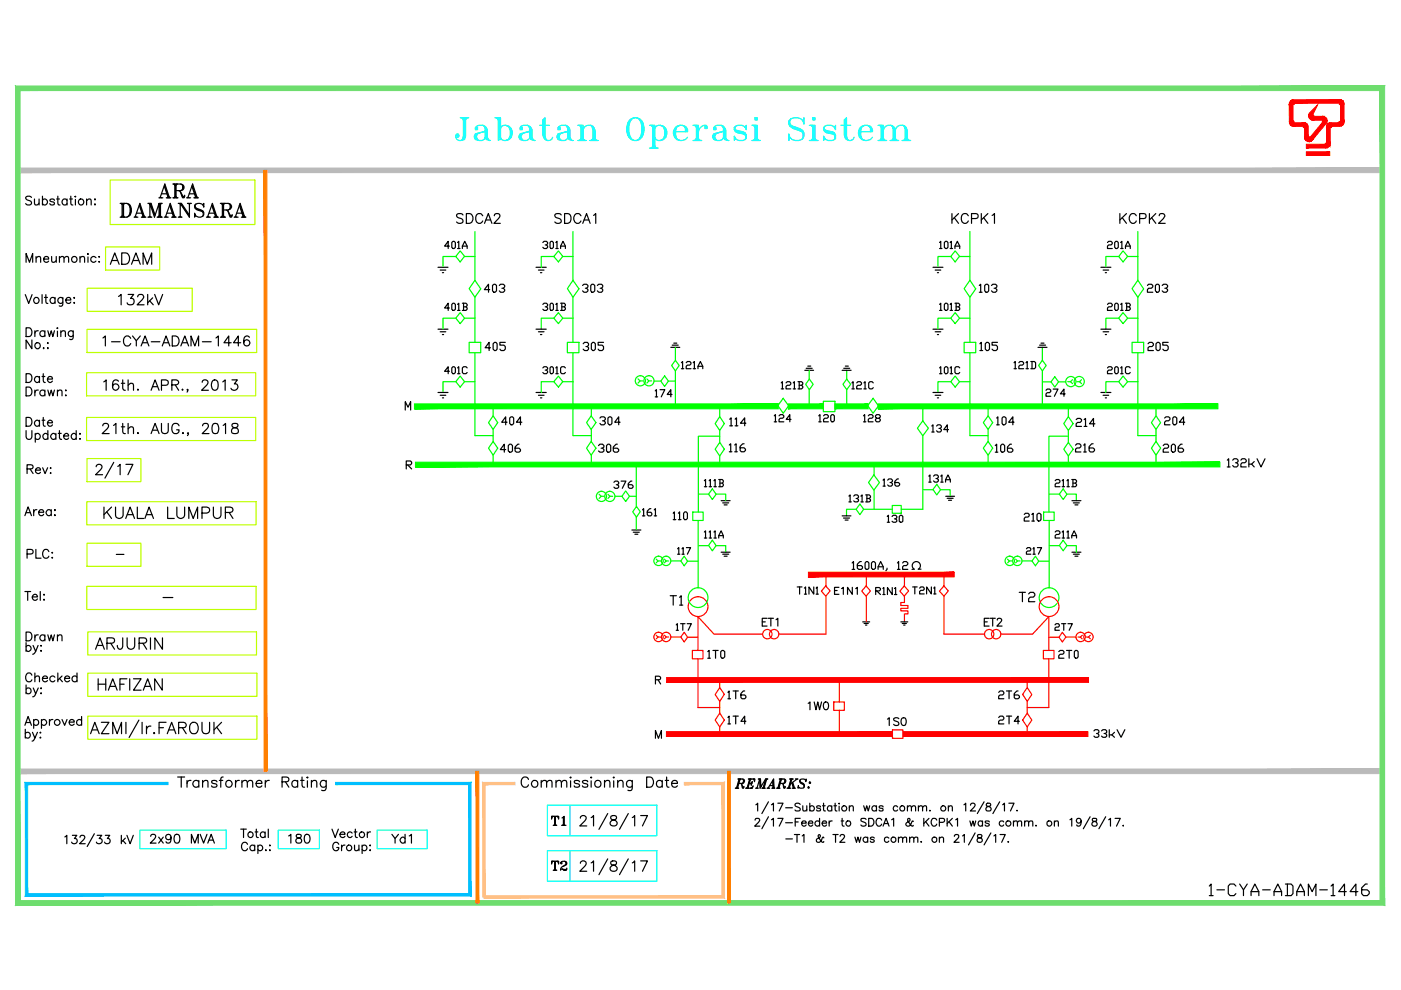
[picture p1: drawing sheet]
<svg xmlns="http://www.w3.org/2000/svg" width="297mm" height="210mm" viewBox="0 0 297 210" stroke-linecap="round" stroke-linejoin="round" font-family="sans-serif">
<!-- layer: 0 -->
<g fill="none" stroke="#000" stroke-width=".25">
<path d="M5.5 55.6v-1.9l.8 1.9 .6-1.9v1.9M6.7 41.9a.7 .7 0 0 0-1.3 .1l.4 .4 .7 .3 .2 .5a.75 .75 0 0 1-1.3 0M7.3 42.2l.1 1.2 .4 .1 .5-.4M7.6 54.7l.5-.3 .4 .1 .1 1.1M7.6 54.4v1.2M8.3 42.2v1.3M9 42.5a.59 .59 0 0 1 .9-.1 .59 .59 0 0 1 0 .9 .59 .59 0 0 1-.9-.1M9 41.6v1.9M9.3 54.9h1v-.2a.58 .58 0 0 0-.9-.1 .58 .58 0 0 0 0 .9 .58 .58 0 0 0 .9-.1M11 54.4v1.1l.5 .1 .4-.3M11.5 42.5a.53 .53 0 0 0-.4-.3 .53 .53 0 0 0-.5 .3l.1 .2 .8 .2v.3a.53 .53 0 0 1-.4 .3 .53 .53 0 0 1-.5-.3M11.9 54.4v1.2"/>
<path d="M12 42.2h.6M12.3 41.6v1.5v.3l.4 .1M12.6 54.7l.5-.3 .4 .1 .1 1.1M12.6 54.4v1.2M13.6 54.7l.4-.3 .5 .1v1.1M14.2 42.5a.59 .59 0 0 0-.9-.1 .59 .59 0 0 0 0 .9 .59 .59 0 0 0 .9-.1M14.2 42.2v1.3M14.8 42.2h.6M15 41.6v1.5l.1 .3 .3 .1M15.9 41.7h.2zM16 42.3v1.2M17 54.7l.4-.3 .5 .1v1.1"/>
<path d="M17 54.4v1.2M18.4 42.6l.4-.4 .4 .1 .1 1.2M18.4 42.2v1.3M18.7 53.7v.3zM18.7 54.5v1.1M20.1 42.2v.2zM20.1 43.3v.2zM20.3 54.6a.61 .61 0 0 0-.9-.1 .61 .61 0 0 0 0 1 .61 .61 0 0 0 .9-.1M20.9 55.5h.2zM21 54.4v.2zM5.4 62.5l.7 1.8 .7-1.8M5.5 69.5h.7a1.01 1.01 0 0 1 .6 .9 1.01 1.01 0 0 1-.6 1h-.7z"/>
<path d="M5.5 79.2h.7a1.01 1.01 0 0 1 .6 1 1.01 1.01 0 0 1-.6 .9h-.7zM6.8 72.1v1.8l-1.3-1.8v1.8M7.4 70.1v1.3M8.1 70.1a.59 .59 0 0 0-.7 .5M8.4 79.8v1.3M8.9 79.8h.6M8.9 62.5v1.8M9.2 79.2v1.5l.1 .3 .3 .1M9.2 73.8h.1v.1zM9.4 63.1h.7M9.5 70.4a.59 .59 0 0 0-.9-.1 .59 .59 0 0 0 0 .9 .59 .59 0 0 0 .9-.1M9.5 70.1v1.3"/>
<path d="M9.7 62.5v1.5l.1 .2 .3 .1M10.1 73.8h.1l-.1 .1zM10.1 70.1l.4 1.3 .4-1.3 .3 1.3 .3-1.3M10.1 72.7v.1zM11.7 63.4a.59 .59 0 0 0-.9-.1 .59 .59 0 0 0 0 .8 .59 .59 0 0 0 .9-.1M11.7 63.1v1.2M12.2 69.5v.2zM12.2 70.2v1.2M12.9 70.5l.3-.3a.44 .44 0 0 1 .7 .3v.9M12.9 70.1v1.3M13.3 63.1v1.4a.47 .47 0 0 1-.3 .4 .47 .47 0 0 1-.4-.1M13.3 63.4a.59 .59 0 0 0-.8-.1 .59 .59 0 0 0 0 .8 .59 .59 0 0 0 .8-.1"/>
<path d="M14 63.6h1a.57 .57 0 0 0-.8-.5 .57 .57 0 0 0-.2 .9 .54 .54 0 0 0 .5 .3 .54 .54 0 0 0 .5-.3M15.5 70.1l-.1 1.7-.2 .2-.4-.1M15.5 70.4a.59 .59 0 0 0-.9-.1 .59 .59 0 0 0 0 .9 .59 .59 0 0 0 .9-.1M15.6 63.1h.2l-.1 .2zM15.7 64.1v.2zM25.1 62.9l.6-.5v2.2M27.2 62.4h1.1l-.6 .9a.71 .71 0 0 1 .8 .8 .71 .71 0 0 1-1 .5l-.3-.1-.2-.3M29.2 62.9l.1-.3a.77 .77 0 0 1 1-.1 .51 .51 0 0 1 0 .8l-1.2 1.3h1.5M31.3 62.4v2.2M31.7 63.8l.8 .8M32.4 63.1l-1.1 1.1M32.8 62.4l.8 2.2 .9-2.2"/>
<path d="M5.5 88.5h.7a1.01 1.01 0 0 1 .6 .9 1.01 1.01 0 0 1-.6 1h-.7zM5.5 82.1h.7a1.01 1.01 0 0 1 .6 .9 1.01 1.01 0 0 1-.6 .9h-.7zM5.5 91.3v1.3a.62 .62 0 0 0 .6 .6 .62 .62 0 0 0 .7-.6v-1.3M5.7 99.4l1.1-.1 .2-.2-.1-.4-.4-.2h-.8v1.9M6.4 99.4l.6 1M7.4 82.7v1.2M7.5 92.2a.59 .59 0 0 1 .8-.1 .59 .59 0 0 1 0 .9 .59 .59 0 0 1-.8-.1M7.5 91.9v1.9M7.5 99.7h1.1a.59 .59 0 0 0-.7-.5 .59 .59 0 0 0-.5 .6 .59 .59 0 0 0 .6 .6l.6-.3M8.1 82.7a.58 .58 0 0 0-.7 .6M8.4 80.1a.59 .59 0 0 0-.9-.1 .59 .59 0 0 0 0 .9 .59 .59 0 0 0 .9-.1M8.4 89.4a.59 .59 0 0 0-.9-.1 .59 .59 0 0 0 0 .9 .59 .59 0 0 0 .9-.1"/>
<path d="M8.4 89.1v1.3M8.9 89.1h.6M9 99.2l.6 1.2 .5-1.2M9.2 88.5v1.5l.1 .3 .3 .1M9.5 83a.59 .59 0 0 0-.9-.1 .59 .59 0 0 0 0 .9 .59 .59 0 0 0 .9-.1M9.5 82.7v1.2M10.1 80.4h1a.57 .57 0 0 0-.8-.5 .57 .57 0 0 0-.2 .9 .53 .53 0 0 0 .5 .3 .53 .53 0 0 0 .5-.3M10.1 89.6h1a.57 .57 0 0 0-.8-.5 .57 .57 0 0 0-.2 1 .53 .53 0 0 0 .5 .3 .53 .53 0 0 0 .5-.3M10.1 82.7l.4 1.2 .4-1.2 .3 1.2 .3-1.2M10.1 92.2a.59 .59 0 0 0-.8-.1 .59 .59 0 0 0 0 .9 .59 .59 0 0 0 .8-.1M10.1 91.3v1.9M10.7 99.3h.1z"/>
<path d="M11.8 92.2a.61 .61 0 0 0-.9-.1 .61 .61 0 0 0 0 .9 .61 .61 0 0 0 .9-.1M11.8 91.9v1.3M12.2 83l.4-.3 .5 .1 .1 1.1M12.2 82.7v1.2M12.3 91.9h.7M12.6 91.3v1.5l.1 .3 .4 .1M13.5 92.4h1a.57 .57 0 0 0-.7-.5 .57 .57 0 0 0-.2 1 .54 .54 0 0 0 .5 .3 .54 .54 0 0 0 .4-.3M13.9 82.8h.1zM13.9 83.8h.1zM16.2 92.2a.59 .59 0 0 0-.9-.1 .59 .59 0 0 0 0 .9 .59 .59 0 0 0 .9-.1M16.2 91.3v1.9M16.9 93.1h.1z"/>
<path d="M17 91.9v.2zM5.3 109.3l.7-1.8 .7 1.8M5.5 108.7h.9M5.7 117.5l1.1-.1 .2-.3-.1-.4-.4-.2h-.8v1.8M7.1 108.1v1.2M7.6 116.5v1.8h1.1M7.8 108.1a.57 .57 0 0 0-.7 .5M8.2 108.6h1.1a.57 .57 0 0 0-.8-.5 .57 .57 0 0 0-.2 .9 .53 .53 0 0 0 .5 .4 .53 .53 0 0 0 .5-.4M10.4 117a.67 .67 0 0 0-.8-.5 .67 .67 0 0 0-.6 .7 .75 .75 0 0 0 .3 1 .75 .75 0 0 0 1.1-.3M10.7 100.3h.1zM10.9 108.4a.61 .61 0 0 0-.9-.2 .61 .61 0 0 0 0 1 .61 .61 0 0 0 .9-.2M10.9 108.1v1.2"/>
<path d="M11 117.2h.2zM11 118.3h.2zM11.5 108.1h.3l-.2 .2zM11.5 109.2h.3zM5.3 125.4h1.2M5.5 134h.7a1.01 1.01 0 0 1 .6 .9 1.01 1.01 0 0 1-.6 1h-.7zM5.5 137.1a.59 .59 0 0 1 .9-.1 .59 .59 0 0 1 0 .9 .59 .59 0 0 1-.9-.1M5.5 136.3v1.8M5.9 125.4v1.9M6.8 126.6h1.1a.58 .58 0 0 0-.8-.5 .58 .58 0 0 0-.2 .9 .57 .57 0 0 0 1 0M7 136.8l.6 1.3 .5-1.3M7.4 134.6v1.3"/>
<path d="M7.6 138.1l-.4 .5-.3 .1M8.1 134.6a.58 .58 0 0 0-.7 .6M8.5 125.4v1.9M8.6 136.9h.2zM8.6 138h.2l-.1 .1zM9.3 126.1h.1l-.1 .1zM9.3 127.1v.2zM9.5 134.9a.59 .59 0 0 0-.9-.1 .59 .59 0 0 0 0 .9 .59 .59 0 0 0 .9-.1M9.5 134.6v1.3M10.1 134.6l.4 1.3 .4-1.3 .3 1.3 .3-1.3M12.2 135l.4-.4 .5 .1 .1 1.2M12.2 134.6v1.3"/>
<path d="M20.3 137.7l.9-2.5 .9 2.5M20.6 136.8h1.1M22.7 136.4l1.4-.1 .2-.4-.1-.4-.5-.3h-1v2.5M23.5 136.4l.8 1.3M26 135.2v1.9l-.1 .3a.51 .51 0 0 1-.9 0l-.1-.6M27 135.2v1.7a.81 .81 0 0 0 .8 .8 .81 .81 0 0 0 .8-.8v-1.7M29.5 136.4l1.4-.1a.59 .59 0 0 0 0-1l-1.4-.1v2.5M30.3 136.4l.8 1.3M31.9 135.2v2.5M34.4 135.2v2.5l-1.6-2.5v2.5M5.3 153.8l.7-1.9 .7 1.9M5.4 155.5a.59 .59 0 0 1 .8-.1 .59 .59 0 0 1 0 .9 .59 .59 0 0 1-.8-.1"/>
<path d="M5.4 154.6v1.9M5.5 146.1a.59 .59 0 0 1 .9-.1 .59 .59 0 0 1 0 .9 .59 .59 0 0 1-.9-.1M5.5 153.2h.9M5.5 145.2v1.9M6.8 143.2a.67 .67 0 0 0-.8-.5 .67 .67 0 0 0-.6 .7 .75 .75 0 0 0 .3 1 .75 .75 0 0 0 1.1-.3M6.9 155.3l.5 1.2 .5-1.2M7.1 145.9l.5 1.2 .5-1.2M7.1 152.8a.59 .59 0 0 1 .9-.1 .59 .59 0 0 1 0 .9 .59 .59 0 0 1-.9-.1M7.1 152.6v1.8M7.4 143.7l.4-.4 .5 .1 .1 1.2M7.4 156.5l-.3 .5-.3 .1M7.4 142.7v1.9"/>
<path d="M7.6 147.1l-.2 .4-.5 .2M8.5 155.3h.2zM8.5 156.4h.2zM8.6 146h.2zM8.6 147h.2zM8.8 152.8a.61 .61 0 0 1 .9-.1 .61 .61 0 0 1 0 .9 .61 .61 0 0 1-.9-.1M8.8 152.6v1.8M9 143.8h1.1a.57 .57 0 0 0-.9-.4 .57 .57 0 0 0-.1 .9 .57 .57 0 0 0 1 0M10.5 152.6v1.2M11.2 152.6a.58 .58 0 0 0-.7 .5M11.6 143.6a.59 .59 0 0 0-.8-.1 .59 .59 0 0 0 0 .9 .59 .59 0 0 0 .8-.1M12.3 142.7v1.9"/>
<path d="M12.6 143.8l.6 .8M13.2 152.6l.5 1.2 .5-1.2M13.2 143.3l-.9 .9M13.7 143.8h1.1a.57 .57 0 0 0-.9-.4 .57 .57 0 0 0-.1 .9 .57 .57 0 0 0 1 0M14.7 153.1h1a.53 .53 0 0 0-.5-.6 .53 .53 0 0 0-.5 .6v.2a.57 .57 0 0 0 .4 .5 .57 .57 0 0 0 .6-.3M16.3 143.6a.59 .59 0 0 0-.8-.1 .59 .59 0 0 0 0 .9 .59 .59 0 0 0 .8-.1M16.3 142.7v1.9M17.3 152.8a.59 .59 0 0 0-.9-.1 .59 .59 0 0 0 0 .9 .59 .59 0 0 0 .9-.1M17.3 151.9v1.9M19.2 155.6l.9-2.5 .9 2.5M19.5 154.8h1.2M20.8 143.9v2.4"/>
<path d="M20.8 145.1h1.6M21.5 153.1h1.6l-1.6 2.5h1.6M22.4 143.9v2.4M23 146.3l.9-2.4 .9 2.4M23.4 145.5h1.1M23.9 155.6v-2.5l.9 2.5 1-2.5v2.5M25.4 145.1h.9M26.7 153.1v2.5M26.9 143.9h-1.5v2.4M27.5 143.9v2.4M28.3 143.9h1.6l-1.6 2.4h1.6M29.4 152.7l-2 3.7"/>
<path d="M30.1 153.1v2.5M30.4 146.3l.9-2.4 .9 2.4M30.7 145.5h1.2M31.1 154v1.6M32 154a.79 .79 0 0 0-.9 .7M32.7 155.3l.1 .2-.1 .1zM33.7 154.3h1M34.4 143.9v2.4l-1.6-2.4v2.4M35.2 153.1h-1.5v2.5M35.5 155.6l.9-2.5 .9 2.5M35.8 154.8h1.1M37.9 154.3h1a.59 .59 0 0 0 .6-.7l-.2-.3-.4-.2h-1v2.5"/>
<path d="M38.7 154.3l.8 1.3M40.4 153.5a.89 .89 0 0 1 1-.3 .89 .89 0 0 1 .6 .9 1.07 1.07 0 0 1-.2 1.1 1.07 1.07 0 0 1-1.2 .3 1.63 1.63 0 0 1-.2-2zM42.8 153.1v1.8a.82 .82 0 0 0 .8 .7 .82 .82 0 0 0 .8-.7v-1.8M45.4 153.1v2.5M46 154.2l1 1.4M47 153.1l-1.6 1.7M13.7 177.4l.5-.3v1.8M15.4 177.1h.9l-.5 .7a.59 .59 0 0 1 .4 .9 .59 .59 0 0 1-1-.2M17 177.5l.3-.4 .6 .2a.55 .55 0 0 1-.2 .7l-.8 .9h1.2M20 176.8l-1.5 2.7M20.6 177.1h1l-.6 .7a.58 .58 0 0 1 .7 .6 .58 .58 0 0 1-.8 .5l-.5-.4M22.3 177.1h1l-.5 .7a.59 .59 0 0 1 .4 .9 .59 .59 0 0 1-1-.2"/>
<path d="M25.7 177.1v1.8M26.1 178.2l.6 .7M26.6 177.7l-.9 .8M26.9 177.1l.7 1.8 .7-1.8M37.7 164.7h1.4M38.4 164.7v2.2M39.7 165.5v1.4M40.5 165.5a.66 .66 0 0 0-.8 .6M42.1 165.8a.71 .71 0 0 0-1-.1 .71 .71 0 0 0 0 1 .71 .71 0 0 0 1-.1M42.1 165.5v1.4M43 165.9l.5-.4 .5 .1 .1 1.3M43 165.5v1.4"/>
<path d="M46 165.8a.68 .68 0 0 0-1.1 0 .98 .98 0 0 0 1 .5l.1 .3a.68 .68 0 0 1-1.1 0M46.5 165.5h.7M47.3 164.7l-.4 .1-.1 .3v1.8M49.9 165.5v1.4M50.7 165.5a.65 .65 0 0 0-.8 .6M51 175.8h1.2M51.3 165.9l.5-.4 .5 .1 .1 1.3M51.3 165.5v1.4M51.6 175.8v1.8M52.4 165.9l.5-.4 .6 .1 .1 1.3M52.5 179a.65 .65 0 0 0-.8-.4 .65 .65 0 0 0-.5 .7v.4a.65 .65 0 0 0 .5 .7 .65 .65 0 0 0 .8-.5M54 179.4a.57 .57 0 0 0-.8 0 .57 .57 0 0 0 0 .8 .57 .57 0 0 0 .8-.1"/>
<path d="M54 179.2v1.2M54.1 176.4h.6M54.3 166.1h1.2a.63 .63 0 0 0-.7-.7 .63 .63 0 0 0-.5 .9 .66 .66 0 0 0 .5 .6 .66 .66 0 0 0 .7-.3M54.3 175.8v1.4l.1 .3 .4 .1M54.7 179.4a.57 .57 0 0 1 .8 0 .57 .57 0 0 1 0 .8 .57 .57 0 0 1-.8-.1M54.7 179.2v1.8M56.2 176.6a.57 .57 0 0 0-.8 0 .57 .57 0 0 0 0 .8 .57 .57 0 0 0 .8-.1M56.2 176.4v1.2M56.2 165.5v1.4M56.9 175.8v1.8M57.1 165.5a.7 .7 0 0 0-.9 .6M57.1 179.3h.2z"/>
<path d="M59.8 165.8l1.2-.1 .2-.4v-.3l-.5-.3h-.9v2.2M60.5 165.8l.7 1.1M63.1 165.8a.69 .69 0 0 0-1-.1 .69 .69 0 0 0 0 1 .69 .69 0 0 0 1-.1M63.1 165.5v1.4M63.7 165.5h.8M64 164.7v1.8l.2 .3 .4 .1M65.2 164.7l.1 .1-.1 .2zM65.2 165.6v1.3M66 165.9l.5-.4 .5 .1 .2 1.3M66 165.5v1.4M69.2 165.5v1.6l-.2 .3a.61 .61 0 0 1-.8 .1M69.2 165.8a.71 .71 0 0 0-1.1-.1 .71 .71 0 0 0 0 1 .71 .71 0 0 0 1.1-.1"/>
<path d="M70.4 175.8l.7 1.8 .6-1.8M71.8 179a.65 .65 0 0 0-.7-.4 .65 .65 0 0 0-.5 .7v.4a.64 .64 0 0 0 .6 .7 .64 .64 0 0 0 .6-.7h-.4M72.1 176.9h1a.58 .58 0 0 0-.6-.5 .58 .58 0 0 0-.5 .6 .58 .58 0 0 0 .5 .6l.6-.3M72.4 179.2v1.2M73.1 179.2a.64 .64 0 0 0-.7 .5M74.7 176.6a.57 .57 0 0 0-.9 0 .57 .57 0 0 0 0 .8 .57 .57 0 0 0 .9-.1M75.1 176.4h.6M75.2 179.2l.1 1.1 .4 .1 .4-.4M75.3 175.8v1.4l.1 .3 .4 .1M76.1 179.2v1.2M76.8 179.4a.57 .57 0 0 1 .8 0 .57 .57 0 0 1 0 .8 .57 .57 0 0 1-.8-.1M76.8 179.2v1.8"/>
<path d="M77.9 176.4v1.2M78.4 179.3h.2zM78.6 176.4a.57 .57 0 0 0-.7 .5M112 165.3a.78 .78 0 0 0-.8-.6 .78 .78 0 0 0-.7 .9 .96 .96 0 0 0 .2 1 .96 .96 0 0 0 1 .2l.3-.4M114.8 165.9l.5-.4 .5 .1 .1 1.3M114.8 165.5v1.4M115.9 165.9l.5-.4 .6 .1v1.3M117 173.1v.5v-.5h1.4v.5l-.1-.5M117.1 173.1l-.1 .2M117.2 173.1l-.2 .2M117.3 175h.8M117.4 173.1l-.4 .1"/>
<path d="M117.6 173.1v1.9M117.6 174.9l-.2 .1M117.6 174.8l-.1 .2M117.7 173.2v1.7M117.8 173.1v1.9M117.8 174.8v.2M117.8 174.9l.2 .1M117.9 165.9l.5-.4 .5 .1 .1 1.3M117.9 165.5v1.4M118 173.1l.4 .1M118.1 173.1l.3 .2M118.2 173.1l.2 .2"/>
<path d="M119 165.9l.5-.4 .5 .1 .2 1.3M119.1 175h.9M119.2 173.4l.4-.3v1.9M119.5 173.3v1.7M119.5 174.9l-.3 .1M119.5 174.8l-.2 .2M119.5 173.3v1.6M119.6 174.8l.1 .2M119.6 174.9l.2 .1M121 164.7l.1 .1-.1 .2zM121 165.6v1.3M122.9 165.8a.68 .68 0 0 0-1.2 0 .98 .98 0 0 0 1.1 .5l.1 .3a.68 .68 0 0 1-1.2 0"/>
<path d="M123 173.5v-.2a.66 .66 0 0 1 1.2-.2 .72 .72 0 0 1-.2 1l-1.1 1h1.5M124.6 165.8a.68 .68 0 0 0-1.1 0 1.12 1.12 0 0 0 1 .5l.1 .3a.68 .68 0 0 1-1.1 0M125.3 164.7l.2 .1-.2 .2zM125.3 173.3l.5-.4v2.2M125.3 165.6v1.3M128.2 165.9l.5-.4 .5 .1 .1 1.3M128.2 165.5v1.4M128.8 172.5l-1.8 3.3M129.6 173a.45 .45 0 0 0 .2 .8 .79 .79 0 0 1 .8 .3 .79 .79 0 0 1 0 .9 .88 .88 0 0 1-1.2-.3 .9 .9 0 0 1 1-.9 .45 .45 0 0 0 .2-.8l-.3-.1zM130.1 164.7l.1 .1-.1 .2zM130.1 165.6v1.3M131 165.9l.5-.4 .5 .1 .1 1.3"/>
<path d="M131 165.5v1.4M133.2 172.5l-1.9 3.3M134.1 165.5l-.1 1.9a.61 .61 0 0 1-.9 .1M134.1 165.8a.69 .69 0 0 0-1.1-.1 .69 .69 0 0 0 0 1 .69 .69 0 0 0 1.1-.1M134.1 173.3l.5-.4v2.2M135.8 172.9h1.5l-1.1 2.2M137.1 164.7h.7a1.15 1.15 0 0 1 .8 1.1 1.15 1.15 0 0 1-.8 1.1h-.7zM140.4 165.8a.69 .69 0 0 0-1-.1 .69 .69 0 0 0 0 1 .69 .69 0 0 0 1-.1M140.4 165.5v1.4M141 165.5h.8M141.3 164.7v1.8l.2 .3 .3 .1M142.4 166.1h1.2a.63 .63 0 0 0-.7-.7 .63 .63 0 0 0-.5 .9 .66 .66 0 0 0 .5 .6 .66 .66 0 0 0 .7-.3"/>
<path d="M155.9 167.1h.7M156 167.1h.5M156.2 166.9l-.1 .2M156.4 166.9v.2M156.4 165.2h1.1l.3 .3-.2 .5-1 .1M156.5 165.2h.6M156.6 165.2l.1 .2M156.7 165.2l-.5 1.9M156.8 165.2l-.6 1.9M156.9 165.2l-.5 1.9M157 166.1l.3 .2 .3 .6 .1-.1M157 165.2l-.2 .2"/>
<path d="M157.3 166.3l.2 .8h.1l.1-.4M157.5 165.2l.1 .1a.66 .66 0 0 1-.2 .8M157.5 166.9l.1 .1M157.6 165.3l.1 .3-.1 .4M158.1 167.1h1.4l.2-.4-.3 .4M158.2 167.1h.5M158.5 166.9l-.2 .2M158.6 166.9l.1 .2M158.7 165.2h1.3v.5v-.5M158.7 165.2h.6M158.9 166.1h.5M158.9 165.2v.2"/>
<path d="M158.9 165.2l-.5 1.9M159 165.2l-.5 1.9M159.1 165.2l-.5 1.9M159.2 165.2l-.2 .2M159.4 165.9l-.2 .2 .1 .2M159.4 166l-.3 .1 .2 .1M159.5 165.7l-.2 .8zM159.5 167l-.4 .1M159.5 166.9l-.3 .2M159.6 166.8l-.3 .3M159.7 165.2l.3 .1M159.8 165.2l.2 .2"/>
<path d="M159.8 165.2l.2 .4M160.1 173.9a.51 .51 0 0 1 .4-.4 .51 .51 0 0 1 .6 .3l-.3 .6-.8 .8h1.1M160.2 167.1h.6M160.3 170.6l.3-.3v1.6M160.3 167.1h.4M160.8 165.2h.4l.1 1.6 1-1.6M160.9 165.2l.2 .1v1.8l.2-.3M161 165.2l.1 .2M161.1 165.2l-.6 1.8M161.1 165.2l.1 1.7M161.5 167.1h.7M161.6 167.1h.6"/>
<path d="M161.9 166.9l-.2 .2M162 166.9l.1 .2M162.3 165.2l-.5 1.9M162.3 165.2h.5M162.5 165.2l-.6 1.9M162.5 165.2l-.5 1.9M162.6 167.1h.6M162.6 165.2l-.1 .2M162.7 167.1h.4M162.7 165.2l-.2 .1M162.9 167l1.1-1.8 .1 1.9M162.9 170l-1.4 2.5"/>
<path d="M162.9 173.2l-1.4 2.5M163.2 166.6h.7M163.6 170.6l.4-.3v1.6M163.6 173.8l.4-.3v1.7M163.6 167.1h.7M163.8 165.6l.1 1.5M163.9 165.4l.1 1.6M163.9 167l-.2 .1M163.9 166.9l-.1 .2M164.1 166.9l.1 .2M164.7 167.1h.7M164.7 167.1h.6"/>
<path d="M164.9 170.3h1.1l-.8 1.6M164.9 173.5h1.1l-.8 1.7M165 166.9l-.2 .2M165.1 166.9l.1 .2M165.2 165.2h1l.4 .3-.2 .5-1 .1M165.3 165.2h.5M165.4 165.2l.1 .2M165.5 165.2l-.6 1.9M165.6 165.2l-.6 1.9M165.7 165.2l-.6 1.9M165.8 166.1l.3 .2 .2 .6 .2-.1M165.8 165.2l-.2 .2"/>
<path d="M166.1 166.3l.1 .8h.2l.1-.4M166.2 165.2l.1 .1a.66 .66 0 0 1-.2 .8M166.2 166.9l.2 .1M166.4 165.3l.1 .3-.2 .4M166.6 171.3h1.4M166.6 174.4h1.4M166.6 177.9h1.4M166.9 167.1h.7M166.9 167.1h.6M167.2 166.9l-.1 .2M167.3 166.9l.1 .2M167.4 165.2h.8"/>
<path d="M167.5 165.2h.6M167.6 165.2l.1 .2M167.7 165.2l-.5 1.9M167.8 165.2l-.6 1.9M167.9 165.2l-.6 1.9M167.9 166l.4 1.1M168 167.1h.6M168 166l.3 1.1M168 165.2l-.2 .2M168.1 165.9l.3 1.1M168.3 167l-.2 .1M168.3 166.9l-.1 .2"/>
<path d="M168.3 166.9l.2 .2M168.4 176.9h1.1M168.6 174.3h.6M168.6 165.2h.6M168.7 165.2h.4M168.9 165.3l-1.4 1M169 176.9v1.7M169.7 165.7l.8 .8M169.7 170.5a.56 .56 0 0 0-.7-.2 .56 .56 0 0 0-.4 .5l.9 .5 .2 .4-.5 .2h-.5l-.1-.2M169.7 173.5h-1.1v1.7M169.7 165.3v.5l.6 .3a.54 .54 0 0 1 .3 .6 .54 .54 0 0 1-.5 .4l-.7-.1-.1-.4-.1 .5 .2-.2M170 174.5h.9a.55 .55 0 0 0-.6-.4 .55 .55 0 0 0-.5 .5 .55 .55 0 0 0 .5 .6l.6-.3"/>
<path d="M170.1 177.2l.4-.3v1.7M170.2 170.8l.1 1.1a.58 .58 0 0 0 .8-.3M170.8 165.4l.1-.2-.1 .5a.66 .66 0 0 0-.6-.6 .66 .66 0 0 0-.7 .6l.3 .4 .6 .3v.6M171.1 170.8v1.1M171.4 166.8l.2 .1-.1 .2-.2-.1zM171.4 166.9l.1 .1zM171.4 174.5h.9a.47 .47 0 0 0-.4-.5 .47 .47 0 0 0-.5 .5v.2a.49 .49 0 0 0 .4 .5 .49 .49 0 0 0 .5-.3M171.6 165.9l.2-.1 .1 .2-.2 .1zM171.7 165.9l.1 .1zM171.7 171.1a.54 .54 0 0 1 .8-.1 .54 .54 0 0 1 0 .8 .54 .54 0 0 1-.8-.1M171.7 170.3v1.6M173.8 174.3a.54 .54 0 0 0-.8-.1 .54 .54 0 0 0 0 .8 .54 .54 0 0 0 .8-.1"/>
<path d="M173.8 173.5v1.7M174 171.1a.47 .47 0 0 0-.4-.3 .47 .47 0 0 0-.5 .3l.9 .5-.1 .3h-.2h-.5l-.1-.2M174.3 174.5h.9a.47 .47 0 0 0-.4-.5 .47 .47 0 0 0-.5 .5v.2a.49 .49 0 0 0 .4 .5 .49 .49 0 0 0 .5-.3M174.4 170.8h.5M174.6 170.3v1.3l.1 .3h.3M174.7 177.7l-.2-.2-.3 .6a.55 .55 0 0 1-.6 .6 .55 .55 0 0 1-.5-.6l.8-.8-.2-.4-.2 .3 .2 .6 .5 .7 .4 .1 .1-.2M175.8 174.1v1.1M176.3 171.1a.52 .52 0 0 0-.7-.1 .52 .52 0 0 0 0 .8 .52 .52 0 0 0 .7-.1M176.3 170.8v1.1M176.4 174.1a.49 .49 0 0 0-.6 .4M176.6 176.9h1.1M176.8 170.8h.6"/>
<path d="M177.1 170.3v1.3l.1 .3h.2M177.2 176.9v1.7M177.9 170.3v.2zM177.9 170.9v1M178.1 177.3l.3-.4h.4l.3 .3-.3 .6-.8 .8h1.1M178.3 174.1h.6M178.5 173.5v1.3l.1 .3 .4 .1M180.1 171.2l.4-.4 .3 .1 .1 1M180.1 170.8v1.1M181.3 177.5l.3 1.1 .3-1.1 .3 1.1 .3-1.1M183.1 170.8l.4 1.1 .3-1.1 .3 1.1 .3-1.1M183.6 173.7l-.4-.2-.5 .1-.2 .1 .1 .4 .9 .3 .1 .5a.7 .7 0 0 1-1.1 0"/>
<path d="M184 177.7a.54 .54 0 0 0-.8-.1 .54 .54 0 0 0 0 .8 .54 .54 0 0 0 .8-.1M184 177.5v1.1M184.2 173.5h.5a.88 .88 0 0 1 .6 .8 .88 .88 0 0 1-.6 .9h-.5zM185.4 177.7a.51 .51 0 0 0-.9 0l.2 .3 .6 .1 .1 .2a.47 .47 0 0 1-.5 .3 .47 .47 0 0 1-.4-.3M185.8 171.1a.54 .54 0 0 0-.8-.1 .54 .54 0 0 0 0 .8 .54 .54 0 0 0 .8-.1M185.8 170.8v1.1M186.9 173.9a.61 .61 0 0 0-.7-.4 .61 .61 0 0 0-.5 .6v.4a.61 .61 0 0 0 .5 .7 .61 .61 0 0 0 .7-.5M187.2 171.1a.47 .47 0 0 0-.4-.3 .47 .47 0 0 0-.4 .3l.2 .3 .6 .1v.1v.3h-.3h-.4l-.1-.2M187.2 175.2l.7-1.7 .6 1.7M187.5 174.6h.8M188.5 177.7a.52 .52 0 0 0-.8-.1 .52 .52 0 0 0 0 .8 .52 .52 0 0 0 .8-.1M189 173.8l.5-.3v1.7"/>
<path d="M190.3 171.1a.52 .52 0 0 0-.7-.1 .52 .52 0 0 0 0 .8 .52 .52 0 0 0 .7-.1M190.5 177.8l.2-.2a.38 .38 0 0 1 .7 .2v.8M190.5 177.5v1.1M191.4 177.8l.4-.3 .4 .1v1M192.4 171.2l.4-.4 .4 .1v1M192.4 170.8v1.1M192.9 177.8l.2-.2a.38 .38 0 0 1 .6 .2v.8M192.9 177.5v1.1M193.2 171.2l.4-.4 .4 .1 .1 1M193.6 174.2l-.2-.1-.2 .6a.55 .55 0 0 1-.6 .5 .55 .55 0 0 1-.5-.5l.8-.8v-.3h-.4a1.43 1.43 0 0 0 .9 1.6l.2-.2M193.7 177.8a.55 .55 0 0 1 .8-.2l.1 1M194.7 171.2l.4-.4 .4 .1 .1 1"/>
<path d="M194.7 170.8v1.1M195.2 178.5h.2zM195.6 171.2l.4-.4 .4 .1 .1 1M195.9 173.5v1.7M196.2 174.2l.8 1M197 173.5l-1.1 1.1M197.1 171.9h.2zM198.6 173.9a.61 .61 0 0 0-.7-.4 .61 .61 0 0 0-.5 .6v.4a.61 .61 0 0 0 .5 .7 .61 .61 0 0 0 .7-.5M199.2 174.4l.9-.1 .2-.2-.1-.5-1-.1v1.7M199.2 177.8l.2-.2a.38 .38 0 0 1 .7 .2v.8M199.2 177.5v1.1M200.8 173.5v1.7"/>
<path d="M201.1 171.2l.4-.4 .3 .1 .1 1M201.1 170.8v1.1M201.2 174.2l.7 1M201.9 173.5l-1.1 1.1M202.3 177.3l.3-.4h.4l.3 .3-.1 .4-.9 1h1.1M202.6 173.8l.4-.3v1.7M204.1 177.2l.4-.3v1.7M204.4 170.6l.4-.3v1.6M205.6 174.1l.3 1.1 .4-1.1 .3 1.1 .3-1.1M205.8 170.7l.3-.4 .6 .2v.4l-1 1h1.1M206.7 176.6l-1.4 2.5M207.3 177v.5l.2 .1a.67 .67 0 0 1 .8 .7l-.4 .3-.6-.1-.1-.2a.63 .63 0 0 1 .7-.7 .33 .33 0 0 0 .2-.6z"/>
<path d="M208.3 174.3a.52 .52 0 0 0-.8-.1 .52 .52 0 0 0 0 .8 .52 .52 0 0 0 .8-.1M208.3 174.1v1.1M208.6 170l-1.4 2.5M209.2 170.4a.33 .33 0 0 0 .1 .5l.6 .2a.44 .44 0 0 1 .2 .5 .44 .44 0 0 1-.4 .3h-.5l-.2-.5 .2-.3 .8-.3v-.3l-.3-.2zM209.7 174.3l-.3-.2h-.5v.2v.1l.8 .3v.2a.51 .51 0 0 1-.8 0M210.1 176.6l-1.5 2.5M210.7 177.2l.4-.3v1.7M211.9 170l-1.4 2.5M212 176.9h1.1l-.7 1.7M212.6 170.6l.4-.3v1.6M212.8 174.3a.52 .52 0 0 0-.8-.1 .52 .52 0 0 0 0 .8 .52 .52 0 0 0 .8-.1M213.7 178.5h.2z"/>
<path d="M213.9 170.3h1.1l-.8 1.6M214.9 174.4a.58 .58 0 0 1 .7-.3l.1 1.1M214.9 174.1v1.1M215.6 171.8v.1zM215.7 174.4a.64 .64 0 0 1 .8-.3l.1 1.1M217.2 174.4a.58 .58 0 0 1 .8-.3l.1 1.1M217.2 174.1v1.1M218.1 174.4a.61 .61 0 0 1 .8-.3l.1 1.1M219.7 175v.2zM223.5 174.4a.58 .58 0 0 1 .8-.3l.1 1.1M223.5 174.1v1.1M226.9 173.8l.3-.3v1.7"/>
<path d="M229.2 174.1a.51 .51 0 0 1-.7 .4 .51 .51 0 0 1-.2-.8 .51 .51 0 0 1 .8 0 .83 .83 0 0 1 .1 1 .83 .83 0 0 1-.9 .4v-.2M231.1 173.2l-1.4 2.5M231.7 173.6a.33 .33 0 0 0 .1 .5 .63 .63 0 0 1 .6 .2 .63 .63 0 0 1 .1 .7l-.3 .2-.6-.2a.69 .69 0 0 1 .1-.7 .69 .69 0 0 1 .7-.2v-.5zM234.4 173.2l-1.4 2.5M235.1 173.8l.3-.3v1.7M236.4 173.5h1.1l-.8 1.7M238.1 175.1h.1zM56.3 180.3h.2zM57.2 180.2v.2zM78.4 180.3h.2zM117 182.6v.6v-.6h1.4v.6l-.1-.6M117.1 182.6l-.1 .3"/>
<path d="M117.2 182.6l-.2 .2M117.3 184.5h.8M117.4 182.6l-.4 .1M117.6 182.6v1.9M117.6 184.4l-.2 .1M117.6 184.3l-.1 .2M117.7 182.7v1.7M117.8 182.6v1.9M117.8 184.3v.2M117.8 184.4l.2 .1M118 182.6l.4 .1M118.1 182.6l.3 .2"/>
<path d="M118.2 182.6l.2 .3M119 183h.1zM119 182.9l.2 .1-.1 .2-.2-.2a.68 .68 0 0 1 .7-.4 .68 .68 0 0 1 .6 .6l-.4 .3a1.02 1.02 0 0 0-.9 1M119.7 182.6l.2 .1a.49 .49 0 0 1-.2 .8l-.4 .2M120 182.8v.5M120.2 184.3h-1.3M120.2 184.1l-.2 .4h-.4l-.4-.2 .4 .1 .5-.1M123 183a.66 .66 0 0 1 1.2-.3 .72 .72 0 0 1-.2 1l-1.1 1h1.5M125.3 183l.5-.5v2.2M128.8 182.1l-1.8 3.3M129.6 182.7a.47 .47 0 0 0 .2 .7 .79 .79 0 0 1 .8 .3 .79 .79 0 0 1 0 .9 .88 .88 0 0 1-1.2-.3 .9 .9 0 0 1 1-.9 .47 .47 0 0 0 .2-.7l-.3-.2zM133.2 182.1l-1.9 3.3"/>
<path d="M134.1 183l.5-.5v2.2M135.8 182.5h1.5l-1.1 2.2"/>
<circle cx="15.8" cy="55" r=".61"/>
<circle cx="17.2" cy="42.8" r=".62"/>
<circle cx="7.7" cy="63.7" r=".62"/>
<circle cx="8" cy="73.3" r=".62"/>
<circle cx="12.1" cy="153.2" r=".61"/>
<circle cx="48.5" cy="166.2" r=".72"/>
<circle cx="53.1" cy="177" r=".59"/>
<circle cx="74" cy="179.8" r=".59"/>
<circle cx="76.7" cy="177" r=".59"/>
<circle cx="113.4" cy="166.2" r=".72"/>
<circle cx="126.8" cy="166.2" r=".72"/>
<circle cx="179" cy="171.4" r=".56"/>
<circle cx="179.9" cy="174.6" r=".53"/>
<circle cx="189.4" cy="178" r=".55"/>
<circle cx="191.3" cy="171.4" r=".56"/>
<circle cx="198.1" cy="178" r=".54"/>
<circle cx="200" cy="171.4" r=".56"/>
<circle cx="213.8" cy="174.6" r=".54"/>
<circle cx="222.5" cy="174.6" r=".54"/>
</g>
<g fill="none" stroke="#0ff" stroke-width=".25">
<path d="M96.9 28.6h.2v.3h-.2zM97.6 25h1.8M97.8 25l.4 .2M98 25l.2 .4M98.2 25v3.9l-.2 .7-.2 .2M98.5 25.2v3.7l-.3 .7M98.7 25v3.9l-.2 .7-.7 .2a.92 .92 0 0 1-1.2-1.2l.3-.2h.2l.2 .2-.2 .5h-.2M99 25l-.3 .4M99.2 25l-.5 .2M101 27.2v-.2h.2v.5h-.4v-.5a1.54 1.54 0 0 1 2.3 0l.2 .5v1.6l.5 .7M101 28.4l-.2 .5 .2 .7M102.4 26.6l.5 .6v1.9l.2 .5 .9 .2"/>
<path d="M102.6 27.9l-1.4 .5a.91 .91 0 0 0 .3 1.4M102.9 27l.2 .5v1.6l.2 .5M102.9 27.7l-.3 .2-1.8 .5-.2 .5 .2 .7a1.32 1.32 0 0 0 2.1-.5M104.9 25h1.2v4.6M105.2 25l.4 .2M105.4 25l.2 .4M105.6 25v4.8l.3-.2h.4M105.9 25.2v4.1M106.1 27.2l.2-.4a1.58 1.58 0 0 1 2.3 1.4 1.58 1.58 0 0 1-2.3 1.4l-.2-.5M107.3 26.6l.4 .2a1.9 1.9 0 0 1-.4 3M108.2 27.2l.2 .5v.9l-.2 .5M110.5 27.2v-.2h.2v.5h-.4v-.5l.6-.4h1l.4 .2 .5 .7v1.6l.5 .7"/>
<path d="M110.5 28.4l-.2 .5 .2 .7M111.9 26.6l.4 .6v1.9l.3 .5 .9 .2M112.1 27.9l-1.4 .5-.2 .7 .4 .7M112.3 27l.3 .5v1.6l.2 .5M112.3 27.7l-.2 .2-1.8 .5-.3 .5 .3 .7a1.35 1.35 0 0 0 2-.5M114.4 26.6h2.1M115.3 25.4v3.5l.3 .4M117.2 29.1a.99 .99 0 0 1-.9 .7 .99 .99 0 0 1-1-.5l-.2-.7v-3.2l.5-.4v3.9l.2 .7 .2 .2M118.6 27.2v-.2h.2v.5h-.5v-.5l.7-.4h1l.4 .2 .4 .7v1.6l.5 .7M118.6 28.4l-.3 .5 .3 .7M120 26.6l.4 .6v1.9l.2 .5 1 .2M120.2 27.9l-1.4 .5a.91 .91 0 0 0 .2 1.4"/>
<path d="M120.4 27l.2 .5v1.6l.2 .5M120.4 27.7l-.2 .2-1.9 .5-.2 .5 .2 .7a1.32 1.32 0 0 0 2.1-.5M122.5 26.6h1.1v3.2M122.5 29.8h1.8M122.7 26.6l.5 .2M122.9 26.6l.3 .4M123.2 26.6v3.2M123.2 29.6l-.5 .2M123.2 29.3l-.3 .5M123.4 26.8v2.8M123.6 27.5a1.29 1.29 0 0 1 1.4-1 1.29 1.29 0 0 1 1.2 1.2v2.1M123.6 29.3l.3 .5"/>
<path d="M123.6 29.6l.5 .2M125 29.8h1.9M125.3 26.6l.4 .9v2.3M125.7 27l.2 .7v1.9M125.7 29.6l-.4 .2M125.7 29.3l-.2 .5M126.2 29.3l.2 .5M126.2 29.6l.4 .2M133.3 25.6a1.82 1.82 0 0 1 2.2-.5 1.82 1.82 0 0 1 1.1 1.9 2.12 2.12 0 0 1-2.1 2.8 2.19 2.19 0 0 1-1.6-2.8zM133.5 25.6a3.1 3.1 0 0 0 0 3.5M134.5 25l-.5 .2a3.7 3.7 0 0 0 0 4.4l.5 .2M134.9 25l.5 .2a3.7 3.7 0 0 1 0 4.4l-.5 .2"/>
<path d="M135.9 25.6a3.1 3.1 0 0 1 0 3.5M137.7 26.6h1.1v4.8M137.7 31.4h1.9M138 26.6l.4 .2M138.2 26.6l.2 .4M138.4 26.6v4.8M138.4 31.2l-.4 .2M138.4 30.9l-.2 .5M138.6 26.8v4.4M138.8 27.2l.3-.4a1.58 1.58 0 0 1 2.3 1.4 1.58 1.58 0 0 1-2.3 1.4l-.3-.5M138.8 30.9l.3 .5M138.8 31.2l.5 .2"/>
<path d="M140 26.6l.5 .2a1.9 1.9 0 0 1-.5 3M141 27.2l.2 .5v.9l-.2 .5M143.2 27.9h2.6v-.4a1.62 1.62 0 0 0-2.8-.3 1.62 1.62 0 0 0 1.2 2.6l1.1-.2 .5-.5M143.2 27.2l-.2 .5v.9l.2 .5M144.2 26.6l-.5 .2a2.15 2.15 0 0 0 0 2.8l.5 .2M144.6 26.6l.5 .2 .2 .4v.7M145.3 27l.3 .7M146.9 26.6h1.2v3.2M146.9 29.8h1.9M147.2 26.6l.4 .2M147.4 26.6l.2 .4M147.6 26.6v3.2"/>
<path d="M147.6 29.6l-.4 .2M147.6 29.3l-.2 .5M147.9 26.8v2.8M148.1 29.3l.2 .5M148.1 29.6l.4 .2M149.7 27v-.2h-.2v.4h.4v-.4l-.2-.2a1.51 1.51 0 0 0-1.6 1.3M151.5 27.2v-.2h.3v.5h-.5v-.5l.7-.4h.9l.5 .2 .5 .7v1.6l.4 .7M151.5 28.4l-.2 .5 .2 .7M152.9 26.6l.5 .6v1.9l.2 .5 .9 .2M153.1 27.9l-1.3 .5-.3 .7 .5 .7M153.4 27l.2 .5v1.6l.3 .5M153.4 27.7l-.3 .2-1.8 .5-.2 .5 .2 .7a1.35 1.35 0 0 0 2.1-.5"/>
<path d="M155.7 27l.2 .5 2.1 .7 .2 .4v.7l-.6 .5h-1l-.4-.2-.5-.7v.9l.2-.5M155.9 27.7l2.1 .7M155.9 26.8l-.2 .7M158 27l.2-.4v.9l-.2-.5a1.54 1.54 0 0 0-2.3 0v.5l.2 .4 2.1 .7 .2 .7M158.2 28.6l-.2 1M159.4 26.6h1.2v3.2M159.4 29.8h1.8M159.6 26.6l.5 .2M159.8 26.6l.3 .4M160.1 25h.5v.4h-.5zM160.1 25.2h.5M160.1 26.6v3.2"/>
<path d="M160.1 29.6l-.5 .2M160.1 29.3l-.3 .5M160.3 25v.4M160.3 26.8v2.8M160.6 29.3l.2 .5M160.6 29.6l.4 .2M167.5 26.3l.2 .5 2.3 .9 .3 .5M167.7 25.2a.95 .95 0 0 0 .5 1.6l1.3 .4 .8 .5a1.37 1.37 0 0 1-.1 1.7 1.37 1.37 0 0 1-1.6 .4l-.7-.2-.4-.5-.3-.7v1.4l.3-.7M170.3 25.6l.2-.6v1.3a1.82 1.82 0 0 0-1.4-1.3 1.82 1.82 0 0 0-1.9 .6v.7l.3 .5 .7 .4 1.8 .7 .3 .5v.7l-.3 .5M171.6 26.6h1.2v3.2M171.6 29.8h1.9M171.9 26.6l.4 .2"/>
<path d="M172.1 26.6l.2 .4M172.3 25h.5v.4h-.5zM172.3 25.2h.5M172.3 26.6v3.2M172.3 29.6l-.4 .2M172.3 29.3l-.2 .5M172.5 25v.4M172.5 26.8v2.8M172.8 29.3l.2 .5M172.8 29.6l.5 .2M174.6 27l.3 .5 2 .7 .3 .4v.7l-.7 .5h-1l-.4-.2-.5-.7v.9l.3-.5M174.9 27.7l2 .7"/>
<path d="M174.9 26.8l-.3 .7M176.9 27l.3-.4v.9l-.3-.5a1.54 1.54 0 0 0-2.3 0v.5l.3 .4 2 .7 .3 .7M177.2 28.6l-.3 1M178.3 26.6h2.1M179.2 25.4v3.5l.3 .4M181.1 29.1a1.03 1.03 0 0 1-.9 .7 1.03 1.03 0 0 1-1-.5l-.2-.7v-3.2l.5-.4v3.9l.2 .7 .2 .2M182.5 27.9h2.5l-.2-.9a1.63 1.63 0 0 0-2.4 .1 1.63 1.63 0 0 0 .2 2.4 1.63 1.63 0 0 0 2.4-.4M182.5 27.2l-.3 .5v.9l.3 .5M183.4 26.6l-.5 .2a2.31 2.31 0 0 0 0 2.8l.5 .2M183.8 26.6l.5 .2 .3 .4v.7M184.6 27l.2 .7M186.2 26.6h1.1v3.2"/>
<path d="M186.2 29.8h1.8M186.4 26.6l.4 .2M186.6 26.6l.2 .4M186.8 26.6v3.2M186.8 29.6l-.4 .2M186.8 29.3l-.2 .5M187.1 26.8v2.8M187.3 27.5a1.29 1.29 0 0 1 1.4-1 1.29 1.29 0 0 1 1.2 1.2v2.1M187.3 29.3l.2 .5M187.3 29.6l.5 .2M188.7 29.8h1.8M188.9 26.6l.3 .2 .2 .7v2.3"/>
<path d="M189.4 27l.2 .7v1.9M189.4 29.6l-.5 .2M189.4 29.3l-.2 .5M189.9 27.5a1.29 1.29 0 0 1 1.3-1 1.29 1.29 0 0 1 1.2 1.2v2.1M189.9 29.3l.2 .5M189.9 29.6l.4 .2M191.2 29.8h1.9M191.5 26.6l.2 .2 .2 .7v2.3M191.9 27l.2 .7v1.9M191.9 29.6l-.4 .2M191.9 29.3l-.2 .5M192.4 29.3l.2 .5"/>
<path d="M192.4 29.6l.5 .2M29.7 176h18.2v3.9h-18.2zM59 176h8.7v3.9h-8.7zM80 176h10.6v3.9h-10.6zM116.1 170.7h23.2v6.5h-23.2zM120.8 170.7v6.5M116.1 180.4h23.2v6.4h-23.2zM120.8 180.4v6.4"/>
</g>
<g fill="#f00" stroke="#f00" stroke-width=".21">
<path d="M277.6 24l1.7-1.7-1 2.1z"/>
<path d="M277.7 24l.6 .4-.8-.1zM277.5 24.3l.8 .1zM277.5 24.3l.7 .2-.7 .1zM277.5 24.6l.7-.1zM277.5 24.6l.7-.1-.6 .5zM277.6 25l.6-.5zM277.6 25l.6-.4-.4 .6zM278.2 24.6l-.4 .6zM278.3 24.6l-.2 .8-.3-.2zM278.3 24.6l-.2 .8zM278.3 24.7l.1 .8-.3-.1zM278.3 24.7l.1 .8z"/>
<path d="M278.4 24.7v.8l2-.8zM278.4 25.5l2-.8v.8z"/>
<path d="M280.6 25.7l.7 .2-.1 .3zM280.6 25.6l.7 .3zM280.6 25.6h.8l-.1 .3zM280.6 25.6h.8zM280.6 25.6l.7-.4 .1 .4zM280.6 25.6l.7-.4zM281.1 24.9l.2 .3-.7 .4zM281.1 24.9l-.5 .7zM280.8 24.8l.3 .1-.6 .6zM280.8 24.8l-.3 .7zM280.4 24.7l.4 .1-.3 .7zM280.4 24.7l.1 .8z"/>
<path d="M280.6 25.7l-2.4 4 3-3.5zM280.6 25.7l-2.4 4-.5-.5z"/>
<path d="M276.6 29.1h.8l-.7 .4zM276.7 29.5l.7-.4zM276.7 29.5l.7-.3-.5 .6zM277.4 29.2l-.5 .6zM276.9 29.8l.5-.6-.2 .8zM277.4 29.2l-.2 .8zM277.5 29.3l.1 .7h-.4zM277.5 29.3l.1 .7zM277.5 29.3l.4 .7h-.3zM277.5 29.3l.4 .7zM277.6 29.2l.6 .5-.3 .3zM277.6 29.2l.6 .5z"/>
<path d="M276.6 27v2.1h.8zM276.6 27l.8-.1v2.2z"/>
<path d="M276.6 27l.7-.4 .1 .3zM276.5 26.9l.8-.3zM277.1 26.3l.2 .3-.8 .3zM277.1 26.3l-.6 .6zM276.8 26.1l.3 .2-.6 .5zM276.8 26.1l-.3 .7zM276.4 26l.4 .1-.3 .7zM276.4 26l.1 .8z"/>
<path d="M274.3 26.8h2.1v-.8zM274.3 26h2.1l-2.1 .8z"/>
<path d="M273.4 25.9h.7l-.7 .3zM273.4 26.2l.7-.3zM273.4 26.2l.7-.3-.5 .6zM274.1 25.9l-.5 .6zM273.6 26.5l.6-.5-.3 .7zM274.2 26l-.3 .7zM274.2 26l.1 .8-.4-.1zM274.2 26l.1 .8z"/>
<path d="M273.3 22.1l.1 3.8h.7zM273.3 22.1h.8v3.8z"/>
<path d="M273.9 21.2h.4v.7zM273.9 21.2l.4 .7zM273.6 21.4l.3-.2 .3 .7zM273.6 21.4l.6 .5zM273.6 21.4l.6 .6-.8-.3zM273.4 21.7l.8 .3zM273.4 21.7l.7 .3-.8 .1zM273.3 22.1l.8-.1z"/>
<path d="M274.3 21.2v.7l9.7-.8zM274.3 21.9l9.7-.8v.8z"/>
<path d="M284.2 22l.7-.3 .1 .3zM284.2 22l.7-.3zM284.7 21.4l.2 .3-.7 .3zM284.7 21.4l-.5 .6zM284.4 21.2l.3 .2-.5 .5zM284.4 21.2l-.3 .7zM284 21.1l.4 .1-.3 .7zM284 21.1l.1 .8z"/>
<path d="M284.2 22l.8 3.9v-3.9zM284.2 22l.8 3.9h-.8z"/>
<path d="M284 26l.4 .7-.4 .1zM284 26l.4 .7zM284.1 26l.6 .5-.3 .2zM284.1 26l.6 .5zM284.2 26l.7 .2-.2 .3zM284.2 25.9l.7 .3zM284.2 25.9h.8l-.1 .3zM284.2 25.9h.8z"/>
<path d="M282.2 26.8h1.8v-.8zM282.2 26h1.8l-1.8 .8z"/>
<path d="M281.8 26.1l.4-.1v.8zM281.8 26.1l.4 .7zM281.5 26.3l.3-.2 .3 .7zM281.5 26.3l.6 .5zM281.5 26.3l.6 .5-.8-.2zM281.3 26.6l.8 .3zM281.3 26.6l.8 .3-.9 .1zM281.2 27l.9-.1z"/>
<path d="M281.2 27l.8 3.5v-3.5zM281.2 27l.8 3.5h-.8z"/>
<path d="M281.1 30.6l.4 .7-.4 .1zM281.1 30.6l.4 .7zM281.2 30.6l.6 .5-.3 .2zM281.2 30.6l.6 .5zM281.2 30.6l.8 .2-.2 .3zM281.2 30.6l.8 .2zM281.2 30.5h.8v.3zM281.2 30.5h.8z"/>
<path d="M277 31.4h4.1v-.8zM277 30.6h4.1l-4.1 .8z"/>
<path d="M277 32.2v.8l4.9-.8zM277 33l4.9-.8v.8z"/>
</g>
<g fill="#bababa" stroke="#bababa" stroke-width=".21">
<path d="M3.8 35.6v1l289.3-1zM3.8 36.6l289.3-1v1z"/>
<path d="M3.8 163.1v.9l289.3-.9zM3.8 164l289.3-.9v.9z"/>
</g>
<path d="M3.3 18.2l1 1 289.3-1zM4.3 19.2l289.3-1-1 1zM293.6 18.2l-1 1 1 172.7zM292.6 19.2l1 172.7-1-.9zM3.3 191.9h290.3l-1-.9zM3.3 191.9l1-.9h288.3zM3.3 18.2v173.7l1-.9zM3.3 18.2l1 1v171.8z" fill="#6edd6e" stroke="#6edd6e" stroke-width=".21"/>
<g fill="none" stroke="#bfff00" stroke-width=".25">
<path d="M23.4 38.2h30.6v9.4h-30.6zM22.4 52.4h11.5v4.9h-11.5zM18.4 79h35.8v4.9h-35.8zM18.4 69.8h36v4.9h-36zM18.5 61.1h22.3v4.9h-22.3zM18.4 88.5h35.8v4.9h-35.8zM18.4 97.2h11.5v4.9h-11.5zM18.4 106.4h35.9v4.9h-35.9zM18.4 115.2h11.5v4.9h-11.5zM18.4 124.3h35.9v4.9h-35.9zM18.6 134h35.8v4.9h-35.8zM18.6 151.8h35.9v4.9h-35.9z"/>
<path d="M18.6 142.7h35.9v4.9h-35.9z"/>
</g>
<g fill="#ff7f00" stroke="#ff7f00" stroke-width=".21">
<path d="M56 36.1l.6 127.4v-127.4zM56 36.1l.6 127.4h-.6z"/>
<path d="M100.9 163.5l.6 28v-28zM100.9 163.5l.6 28h-.6z"/>
<path d="M154.2 163.5l.6 28v-28zM154.2 163.5l.6 28h-.6z"/>
</g>
<path d="M5.9 166.4h29.7v-.5zM5.4 165.9h30.2l-29.7 .5zM5.4 165.9l.5 23.6v-23.1zM5.4 165.9l.5 23.6-.5 .5zM5.9 189.5l-.5 .5 94-.5zM5.4 190l94-.5 .5 .5zM99.4 166.4v23.1l.5 .5zM99.4 166.4l.5-.5v24.1zM71.1 166.4h28.3l.5-.5zM71.1 165.9h28.8l-28.8 .5z" fill="#00bfff" stroke="#00bfff" stroke-width=".21"/>
<g fill="#ffbf7f" stroke="#ffbf7f" stroke-width=".21">
<path d="M102.3 165.9v24.3h.6zM102.3 165.9l.6 .5v23.8zM102.3 165.9l.6 .5 6.3-.5zM102.9 166.4l6.3-.5v.5z"/>
<path d="M145.1 165.9v.5l8.5-.5zM145.1 166.4l8.5-.5-.5 .5zM153.6 165.9l-.5 .5 .5 24zM153.1 166.4l.5 24-.5-.5zM102.6 190.4h51l-.5-.5zM102.6 189.9h50.5l-50.5 .5z"/>
</g>
<!-- layer: DMHT -->
<g fill="none" stroke="#000" stroke-width=".25">
<path d="M34.8 39.4l.9 2.5M35 39.4l.8 2.5M36.6 39l2.1 .1a.68 .68 0 0 1 0 1.2l-1.4 .1M36.8 39l.3 .1M36.9 39l.2 .3M37.1 39v2.9M37.2 39.1v2.7M37.3 39v2.9M37.5 39l-.2 .3M37.6 39l-.3 .1M38.3 39l.3 .1 .1 .3-.1 .9-.3 .1M38.7 39.3l.2 .3-.2 .5"/>
<path d="M40.7 39.4l.8 2.5M40.8 39.4l.8 2.5M23.4 56l.9-2.4 1 2.4M23.7 55.2h1.2M25.5 43.1h1.4a1.58 1.58 0 0 1 .7 2.5l-.7 .4h-1.4M25.6 43.1l.3 .2M25.8 43.1l.1 .3M25.8 53.6h.8a1.26 1.26 0 0 1 .9 1.2 1.26 1.26 0 0 1-.9 1.2h-.8zM25.9 43.1v2.9M25.9 45.9l-.3 .1M25.9 45.7l-.1 .3M26.1 43.3v2.6"/>
<path d="M26.2 43.1v2.9M26.2 45.7l.1 .3M26.2 45.9l.2 .1M26.3 43.1l-.1 .3M26.4 43.1l-.2 .2M26.9 43.1a1.79 1.79 0 0 1 0 2.9M27.5 43.5a2.13 2.13 0 0 1 0 2.1M27.9 56l.9-2.4 .9 2.4M28.3 55.2h1.1M28.4 46h.8M28.6 46l.1-.1 .3 .1M28.7 45.9l1-2.8 .9 2.9"/>
<path d="M29 45.2h1.3M29.5 43.5l.9 2.5M29.7 43.5l.8 2.5M30 46h.9M30.3 56v-2.4l.9 2.4 1-2.4v2.4M30.4 45.9l-.3 .1M30.4 45.7l-.1 .3M30.5 45.7l.3 .3M31.4 46h.8M31.4 43.1h.6l.9 2.5M31.5 46l.3-.1 .2 .1M31.5 43.1l.3 .2"/>
<path d="M31.8 45.9v-2.8l1 2.9 .9-2.9v2.9M31.9 43.1l.9 2.5M33.3 46h1.1M33.7 41.9h.8M33.7 43.1h.7M33.7 45.9l-.3 .1M33.7 45.7l-.1 .3M33.9 41.9l.1-.1 .3 .1M33.9 43.3v2.6M34 41.8l1-2.8 .9 2.9M34 43.1v2.9M34 45.7l.1 .3"/>
<path d="M34 45.9l.3 .1M34.1 43.1l-.1 .3M34.3 41.1h1.2M34.3 43.1l-.3 .2M34.8 46h.9M35 46l.1-.1 .3 .1M35.1 45.9l1-2.8 1 2.9M35.2 41.9h1M35.4 45.2h1.2M35.7 41.8l-.3 .1M35.7 41.7l-.2 .2M35.8 41.7l.3 .2"/>
<path d="M36 43.5l.8 2.5M36.1 43.5l.8 2.5M36.4 46h1M36.6 41.9h1.1M36.8 45.9l-.3 .1M36.8 45.7l-.2 .3M36.9 45.7l.3 .3M37.1 41.8l-.3 .1M37.1 41.7l-.2 .2M37.3 41.7l.2 .2M37.3 41.8l.3 .1M37.8 46h.8"/>
<path d="M37.8 43.1h.7l1.7 2.5M37.9 40.4a2.15 2.15 0 0 1 .8 1.5h.3l.1-.5M37.9 46l.3-.1 .3 .1M37.9 43.1l.3 .2M38.2 40.5l.5 1 .2 .2 .2-.2M38.3 43.1l1.7 2.5M38.6 41.4l.1 .3 .3 .1M39.6 41.9h.8M39.7 41.9l.2-.1 .2 .1M39.7 43.1h.9M39.9 43.1l.3 .2 .2-.2M39.9 41.8l.9-2.8 1 2.9"/>
<path d="M40.1 41.1h1.3M40.2 43.3v2.7l-2-2.9v2.8M41.1 41.9h1M41.4 43.9a2.13 2.13 0 0 0 1.6 .9l.1 .3M41.5 41.8l-.2 .1M41.5 41.7l-.1 .2M41.6 43.3l-.2 .2 .2 .6a2.36 2.36 0 0 1 1.6 1 .98 .98 0 0 1-.9 1 .98 .98 0 0 1-1-.9v.8l.1-.4M41.6 41.7l.3 .2M43.1 43.5l.1-.4v.8a1.12 1.12 0 0 0-1.9-.4v.4a2.03 2.03 0 0 0 1.7 1l.1 .3-.1 .7M43.8 46h.8M43.9 46l.2-.1 .3 .1M44.1 45.9l.9-2.8 1 2.9"/>
<path d="M44.4 45.2h1.2M44.9 43.5l.8 2.5M45 43.5l.9 2.5M45.3 46h1M45.7 45.9l-.2 .1M45.7 45.7l-.1 .3M45.9 45.7l.3 .3M46.7 43.1l2.1 .2a.64 .64 0 0 1 0 1.1l-.4 .1h-1M46.7 46h1.1M46.8 43.1l.3 .2M47 43.1l.1 .3M47.1 43.1v2.9"/>
<path d="M47.1 45.9l-.3 .1M47.1 45.7l-.1 .3M47.3 43.3v2.6M47.4 43.1v2.9M47.4 45.7l.1 .3M47.4 45.9l.3 .1M47.5 43.1l-.1 .3M47.7 43.1l-.3 .2M47.9 44.5a1.88 1.88 0 0 1 .9 1.5h.3l.1-.5M48.2 44.6l.6 1 .1 .1 .3-.1M48.4 43.1l.4 .4v.6l-.4 .4M48.7 45.5l.2 .4h.2"/>
<path d="M48.8 43.4l.1 .3-.1 .5M49.6 46h.9M49.8 46l.1-.1 .3 .1M49.9 45.9l1-2.8 1 2.9M50.2 45.2h1.3M50.7 43.5l.9 2.5M50.9 43.5l.8 2.5M51.2 46h.9M51.6 45.9l-.3 .1M51.6 45.7l-.1 .3M51.7 45.7l.3 .3M98.2 45.6a.76 .76 0 0 0-.8-.4 .76 .76 0 0 0-.6 .5l.2 .3 .8 .3a.52 .52 0 0 1 .2 .9 .89 .89 0 0 1-1.2-.1"/>
<path d="M98.9 45.3h.7a1.09 1.09 0 0 1 .7 1 1.09 1.09 0 0 1-.7 1.1h-.7zM102.3 45.7a.77 .77 0 0 0-.8-.4 .77 .77 0 0 0-.6 .7 .94 .94 0 0 0 .9 1.4l.5-.6M102.7 47.4l.8-2.1 .8 2.1M103 46.6h1M104.8 45.7l.2-.3 .6-.1a.47 .47 0 0 1 .3 .7l-1.2 1.4h1.4M119 45.6a.76 .76 0 0 0-.7-.4 .76 .76 0 0 0-.7 .5l.2 .3 .8 .3a.52 .52 0 0 1 .2 .9 .89 .89 0 0 1-1.2-.1M119.7 45.3h.7a1.11 1.11 0 0 1 .7 1 1.11 1.11 0 0 1-.7 1.1h-.7zM123.2 45.7a.79 .79 0 0 0-.9-.4 .79 .79 0 0 0-.6 .7 .92 .92 0 0 0 .2 1.1 .92 .92 0 0 0 1 .1l.3-.4M123.6 47.4l.8-2.1 .7 2.1M123.9 46.6h.9M125.8 45.7l.5-.4v2.1M201.8 45.3v2.1"/>
<path d="M202.3 46.2l.9 1.2M203.2 45.3l-1.4 1.3M205.3 45.7a.77 .77 0 0 0-.9-.4 .77 .77 0 0 0-.6 .7 .94 .94 0 0 0 1 1.4l.5-.6M206 46.3h1.2a.53 .53 0 0 0 .2-.6 .53 .53 0 0 0-.5-.4h-.9v2.1M208.1 45.3v2.1M208.6 46.2l.9 1.2M209.5 45.3l-1.4 1.3M210.3 45.7l.5-.4v2.1M237.4 45.3v2.1M237.9 46.2l.9 1.2M238.8 45.3l-1.4 1.3M240.9 45.7a.71 .71 0 0 0-1.1-.3 1.1 1.1 0 0 0-.4 1.2 1.1 1.1 0 0 0 1 .8l.5-.6"/>
<path d="M241.6 46.3h1.2l.2-.3-.1-.5-.4-.2h-.9v2.1M243.7 45.3v2.1M244.2 46.2l.9 1.2M245.1 45.3l-1.4 1.3M245.8 45.7l.1-.3 .6-.1 .3 .2 .2 .4-1.4 1.5h1.4M21.8 71.7l.5-.5v2.1M23.7 72.5h1.8M27.7 71.7a.78 .78 0 0 0-.9-.5 .78 .78 0 0 0-.6 .8 .93 .93 0 0 0 .2 1 .93 .93 0 0 0 1 .3l.3-.5M28.1 71.2l.8 1v1.1M29.7 71.2l-.8 1M29.9 73.3l.9-2.1 .8 2.1M30.3 72.7h1"/>
<path d="M32.1 72.5h1.8M34.4 73.3l.8-2.1 .8 2.1M34.7 72.7h1M36.5 71.2h.7a1.12 1.12 0 0 1 .8 1.1 1.12 1.12 0 0 1-.8 1h-.7zM38.3 73.3l.9-2.1 .8 2.1M38.7 72.7h1M40.5 73.3v-2.1l.8 2.1 .8-2.1v2.1M42.9 72.5h1.9M45.8 71.7l.5-.5v2.1M49 72.7h-1.5l1-1.5v2.1M51 72.7h-1.5l1-1.5v2.1M52.9 71.5a.57 .57 0 0 0-.9-.1 1.65 1.65 0 0 0 0 1.9 .66 .66 0 0 0 .9-.3 .66 .66 0 0 0-.4-.9 .66 .66 0 0 0-.8 .6"/>
<path d="M103.8 61.4h-1.1l.9-1.1v1.7M104 73.7h-1.1l.8-1.1v1.7M104.4 60.5l.3-.2h.3l.3 .2v1.2l-.3 .3h-.3l-.3-.3zM104.5 72.9l.3-.3h.3l.3 .3v1.1l-.3 .3h-.3l-.3-.3zM105.9 60.5l.2-.2h.6l.3 .2v.3l-.3 .3h-.3M106.7 61.1l.3 .3v.3l-.3 .3h-.6l-.2-.3M107.1 72.6h-1.1v.6h.8l.3 .3v.5l-.3 .3h-.6l-.2-.3M123.5 60.5l.3-.2h.6l.3 .2v.3l-.3 .3h-.3M123.6 72.9l.3-.3h.6l.3 .3v.3l-.3 .3h-.3M124.4 61.1l.3 .3v.3l-.3 .3h-.6l-.3-.3M124.5 73.5l.3 .2v.3l-.3 .3h-.6l-.3-.3M125.3 60.5l.2-.2h.3l.3 .2v1.2l-.3 .3h-.3l-.2-.3z"/>
<path d="M125.4 72.9l.3-.3h.2l.3 .3v1.1l-.3 .3h-.2l-.3-.3zM126.6 60.5l.3-.2h.6l.3 .2v.3l-.3 .3h-.3M127.5 61.1l.3 .3v.3l-.3 .3h-.6l-.3-.3M128 72.6h-1.2v.6h.9l.3 .3v.5l-.3 .3h-.6l-.3-.3M207.6 60.5l.3-.2v1.7M207.6 62h.6M207.8 72.9l.3-.3v1.7M207.8 74.3h.6M208.8 60.5l.3-.2h.3l.2 .2v1.2l-.2 .3h-.3l-.3-.3zM208.9 72.9l.3-.3h.3l.3 .3v1.1l-.3 .3h-.3l-.3-.3zM210.2 60.5l.3-.2h.6l.3 .2v.3l-.3 .3h-.3M211.1 61.1l.3 .3v.3l-.3 .3h-.6l-.3-.3"/>
<path d="M211.5 72.6h-1.2v.6h.9l.3 .3v.5l-.3 .3h-.6l-.3-.3M243.3 60.5l.2-.2h.6l.3 .2v.3l-.3 .3h-.6l-.2 .3v.6h1.1M243.4 72.9l.3-.3h.5l.3 .3v.3l-.3 .3h-.5l-.3 .2v.6h1.1M245 60.5l.3-.2h.3l.2 .2v1.2l-.2 .3h-.3l-.3-.3zM245.1 72.9l.3-.3h.3l.3 .3v1.1l-.3 .3h-.3l-.3-.3zM246.4 60.5l.3-.2h.6l.3 .2v.3l-.3 .3h-.3M247.3 61.1l.3 .3v.3l-.3 .3h-.6l-.3-.3M247.7 72.6h-1.2v.6h.9l.3 .3v.5l-.3 .3h-.6l-.3-.3M20.4 99v-.1a.66 .66 0 0 1 1.1-.2 .72 .72 0 0 1-.2 .9l-1 1.1h1.4M21.8 90.3l.1-.3a.66 .66 0 0 1 1.1 .2l-.3 .7-1 1h1.4M22 81l.5-.5v2.2M24.1 90.2l.5-.4v2.1"/>
<path d="M24.1 98l-1.8 3.4M25 98.9l.5-.4v2.2M25.1 80.8a.63 .63 0 0 0-.6-.3 .63 .63 0 0 0-.6 .5 1.68 1.68 0 0 0 .3 1.6 .68 .68 0 0 0 1-.3 .68 .68 0 0 0-.5-.9 .68 .68 0 0 0-.8 .6M25.7 81.3h.7M25.7 90.5h.7M26 80.5v1.8l.1 .3 .5 .1M26 89.8v1.8l.1 .2 .5 .1M26.7 98.5h1.5l-1.1 2.2M27.2 81.7l.5-.4 .5 .1 .1 1.3M27.2 90.9l.5-.4 .5 .1 .1 1.3M27.2 80.5v2.2M27.2 89.8v2.1"/>
<path d="M29.2 82.6h.2l-.2 .1zM29.2 91.8h.2zM32 82.7l.9-2.2 .8 2.2M32 91.9l.9-2.1 .8 2.1M32.4 82h1M32.4 91.2h1M34.2 81.7h1a.57 .57 0 0 0 .5-.6 .57 .57 0 0 0-.5-.6h-1v2.2M34.2 89.8v1.5a.73 .73 0 0 0 .8 .6 .73 .73 0 0 0 .7-.6v-1.5M36.4 81.6h1a.58 .58 0 0 0 .5-.6l-.5-.5h-1v2.2M37.2 81.6l.7 1.1M38 90.3a.79 .79 0 0 0-1-.5 .79 .79 0 0 0-.6 .8 .93 .93 0 0 0 .2 1.1 .93 .93 0 0 0 1.1 .1l.2-.2 .1-.5h-.5M38.6 82.6h.2l-.1 .1z"/>
<path d="M38.7 91.8h.2zM39.8 82.6l-.1 .1v-.1h.1l-.1 .5M39.9 91.8h-.2h.2l-.2 .6M42.9 81.1l.1-.4a.71 .71 0 0 1 1 .1 .72 .72 0 0 1-.2 .9l-1.1 1h1.5M43 90.3v-.3a.77 .77 0 0 1 1-.1l.1 .1a.72 .72 0 0 1-.2 .9l-1 1h1.4M45.2 80.7a.66 .66 0 0 1 1 .3 1.52 1.52 0 0 1-.5 1.7h-.2a1.36 1.36 0 0 1-.3-2zM45.2 89.9a.71 .71 0 0 1 1.1 .3 1.75 1.75 0 0 1-.2 1.6 .77 .77 0 0 1-1.1-.2 2.02 2.02 0 0 1 .2-1.7zM47.2 81l.5-.5v2.2M47.3 90.2l.5-.4v2.1M49.2 80.5h1.1l-.6 .9a.73 .73 0 0 1 .7 1 .73 .73 0 0 1-1.2 .2l-.2-.3M49.3 89.9a.45 .45 0 0 0 .2 .7 .8 .8 0 0 1 .9 .3 .8 .8 0 0 1 0 .9l-.4 .1-.7-.1a.65 .65 0 0 1-.2-.7 .65 .65 0 0 1 .6-.4l.4-.1a.45 .45 0 0 0 .2-.7zM85.9 86.9v-1.7l.6 1.1 .6-1.1v1.7"/>
<path d="M86.1 98.6h.9l.3-.3v-.3l-.3-.3h-.9v1.7M86.4 98.6l.9 .8M107.2 95.3h-1.1l.8-1.1v1.7M107.5 89.5h-1.1l.8-1.1v1.7M107.8 94.5l.3-.3h.3l.3 .3v1.1l-.3 .3h-.3l-.3-.3zM108.1 88.6l.3-.2h.3l.2 .2v1.2l-.2 .3h-.3l-.3-.3zM110.1 94.2h-.3l-.6 .6v.8l.3 .3h.6l.2-.3v-.3l-.2-.3h-.9M110.6 89.5h-1.1l.8-1.1v1.7M126.9 94.5l.3-.3h.5l.3 .3v.3l-.3 .2h-.2M127.2 88.6l.3-.2h.5l.3 .2v.3l-.3 .3h-.3M127.7 95l.3 .3v.3l-.3 .3h-.5l-.3-.3M128 89.2l.3 .3v.3l-.3 .3h-.5l-.3-.3"/>
<path d="M128.9 88.6l.3-.2h.3l.2 .2v1.2l-.2 .3h-.3l-.3-.3zM128.9 94.2h.3l.3 .3v1.1l-.3 .3h-.3l-.3-.3v-1.1zM130.9 94.2h-.3l-.6 .6v.8l.3 .3h.6l.3-.3v-.3l-.3-.3h-.9M131.5 89.5h-1.2l.9-1.1v1.7M154.6 94.3l.3-.2v1.7M154.6 95.8h.6M154.7 88.9l.3-.3v1.7M154.7 90.3h.6M155.8 94.3l.3-.2v1.7M155.8 95.8h.5M155.9 88.9l.3-.3v1.7M155.9 90.3h.5"/>
<path d="M157.8 94.1h-.3l-.6 .5v.9l.3 .3h.6l.3-.3v-.3l-.3-.3h-.9M158.1 89.7h-1.1l.9-1.1v1.7M211 94.5l.3-.3v1.7M211 95.9h.6M211.3 88.6l.3-.2v1.7M211.3 90.1h.6M212.2 94.5l.3-.3h.2l.3 .3v1.1l-.3 .3h-.2l-.3-.3zM212.5 88.6l.2-.2h.3l.3 .2v1.2l-.3 .3h-.3l-.2-.3zM214.4 94.2h-.2l-.6 .6v.8l.3 .3h.5l.3-.3v-.3l-.3-.3h-.8M215 89.5h-1.1l.8-1.1v1.7M228 94.4l.3-.3h.6l.3 .3v.3l-.3 .3h-.6l-.3 .2v.6h1.2M228.2 89l.3-.3h.5l.3 .3v.3l-.3 .3h-.5l-.3 .3v.5h1.1"/>
<path d="M229.8 94.4l.2-.3v1.7M229.8 95.8h.5M229.9 89l.3-.3v1.7M229.9 90.4h.5M231.8 94.1h-.3l-.6 .6v.8l.3 .3h.6l.3-.3v-.3l-.3-.2h-.9M232.1 89.9h-1.1l.8-1.2v1.7M246.6 94.5l.3-.3h.6l.3 .3v.3l-.3 .2h-.6l-.3 .3v.6h1.2M246.9 88.6l.3-.2h.6l.3 .2v.3l-.3 .3h-.6l-.3 .3v.6h1.2M248.7 88.6l.2-.2h.3l.3 .2v1.2l-.3 .3h-.3l-.2-.3zM248.7 94.2h.2l.3 .3v1.1l-.3 .3h-.2l-.3-.3v-1.1zM250.6 94.2h-.3l-.5 .6v.8l.2 .3h.6l.3-.3v-.3l-.3-.3h-.8M251.2 89.5h-1.2l.9-1.1v1.7"/>
<path d="M260.2 97.6l.3-.3v1.7M260.2 99h.6M261.4 97.6l.2-.3h.6l.3 .3v.3l-.3 .2h-.3M262.2 98.1l.3 .3v.3l-.3 .3h-.6l-.2-.3M263.1 97.6l.2-.3h.6l.3 .3v.3l-.3 .2h-.6l-.2 .3v.6h1.1M264.8 97.3v1.7M265.4 98.4l.5 .6M265.9 97.9l-.5 .5h-.6M266.5 97.3l.9 1.7 .8-1.7M22 107.5v2.4M22.6 108.5l1.1 1.4M23.7 107.5l-1.7 1.6"/>
<path d="M24.5 107.5v1.7a.81 .81 0 0 0 .8 .7 .81 .81 0 0 0 .8-.7v-1.7M24.7 117.5h1.6M26.7 109.9l.9-2.4 .9 2.4M27 109.1h1.2M29.1 107.5v2.4h1.4M30.7 109.9l.9-2.4 .9 2.4M31.1 109.1h1.1M35.5 107.5v2.4h1.4M37.5 107.5v1.7a.84 .84 0 0 0 .8 .7 .84 .84 0 0 0 .8-.7v-1.7M40 109.9v-2.4l1 2.4 .9-2.4v2.4M42.8 108.8h1a.64 .64 0 0 0 .7-.7 .64 .64 0 0 0-.7-.6h-1v2.4M45.2 107.5v1.7a.81 .81 0 0 0 .8 .7 .81 .81 0 0 0 .8-.7v-1.7"/>
<path d="M47.8 108.7l1.4-.2a.56 .56 0 0 0 0-.9l-1.4-.1v2.4M48.6 108.7l.8 1.2M34.6 126.7h2M31.9 177.3l.4-.4 .6 .2a.61 .61 0 0 1-.1 .8l-.9 .9h1.2M33.6 177.5l1 1.3M34.6 177.5l-1 1.3M36.3 177.5a.57 .57 0 0 1-.8 .5 .57 .57 0 0 1-.2-.9 .57 .57 0 0 1 .9 .1 1.02 1.02 0 0 1-.6 1.6l-.3-.1-.1-.2M37.2 177a.61 .61 0 0 1 .8 .2 .96 .96 0 0 1-.6 1.6 1.23 1.23 0 0 1-.2-1.8zM40.6 178.8v-1.9l.7 1.9 .7-1.9v1.9M42.4 176.9l.8 1.9 .7-1.9M44.1 178.8l.7-1.9 .7 1.9M44.3 178.1h.9"/>
<path d="M61.2 177.2l.5-.3v1.9M62.9 177a.4 .4 0 0 0 .2 .6 .67 .67 0 0 1 .7 .3 .67 .67 0 0 1 0 .8 .72 .72 0 0 1-1.1-.3 .71 .71 0 0 1 .9-.8 .4 .4 0 0 0 .2-.6zM64.8 177a.63 .63 0 0 1 .8 .2 .96 .96 0 0 1-.6 1.6 1.23 1.23 0 0 1-.2-1.8zM83.1 176.9l.7 .9v1M84.5 176.9l-.7 .9M85.9 177.8a.59 .59 0 0 0-.9-.1 .59 .59 0 0 0 0 .9 .59 .59 0 0 0 .9-.1M85.9 176.9v1.9M86.8 177.2l.4-.3v1.9M256.4 187.9l.4-.5v2.5M256.4 189.9h.8M258 188.7h1.6M262 187.9l-.4-.5h-.8l-.4 .5v1.6l.4 .4h.8l.4-.4"/>
<path d="M262.8 187.4l.8 1.3v1.2M264.4 187.4l-.8 1.3M265.2 189.9v-.9l.9-1.6 .8 1.6v.9M265.2 189h1.7M267.7 188.7h1.6M270.1 189.9v-.9l.8-1.6 .8 1.6v.9M270.1 189h1.6M272.5 187.4h1.3l.3 .5v1.6l-.3 .4h-1.3M273 187.4v2.5M274.9 189.9v-.9l.8-1.6 .8 1.6v.9M274.9 189h1.6M277.4 189.9v-2.5l.8 1.6 .8-1.6v2.5"/>
<path d="M279.8 188.7h1.6M282.2 187.9l.4-.5v2.5M282.2 189.9h.8M285.4 189h-1.6l1.3-1.6v2.5M287.9 189h-1.7l1.3-1.6v2.5M289.9 187.4h-.4l-.8 .8v1.3l.4 .4h.8l.4-.4v-.5l-.4-.3h-1.2"/>
</g>
<g fill="none" stroke="#0f0" stroke-width=".25">
<path d="M100.7 59.4l1.2 1.8-1.2 1.8-1.2-1.8zM100.7 49.1v10.3M121.5 59.4l1.3 1.8-1.3 1.8-1.2-1.8zM121.5 49.1v10.3M205.6 59.4l1.3 1.8-1.3 1.8-1.2-1.8zM205.6 49.1v10.3M241.2 59.4l1.3 1.8-1.3 1.8-1.2-1.8zM241.2 49.1v10.3M99.5 72.6h2.4v2.2h-2.4zM100.7 74.8v17.6h3.8M100.7 63v9.6M120.3 72.6h2.5v2.2h-2.5z"/>
<path d="M121.5 63v9.6M121.5 74.8v17.6h3.9M204.4 72.6h2.5v2.2h-2.5zM205.6 74.8v17.6h3.9M205.6 63v9.6M240 72.6h2.5v2.2h-2.5zM241.2 74.8v17.6h3.9M241.2 63v9.6M104.5 88.2l1 1.4-1 1.4-.9-1.4zM104.5 93.6l1 1.4-1 1.5-.9-1.5zM104.5 86.3v1.9M104.5 91v2.6"/>
<path d="M104.5 96.5v2M125.3 93.6l1.1 1.4-1.1 1.5-.9-1.5zM125.3 88.2l1.1 1.4-1.1 1.4-.9-1.4zM125.4 86.3v1.9M125.4 91v2.6M125.4 96.5v2M135.3 80.3l.4 .5h.6M135.7 80.8l-.4 .4M137.1 80.3l.5 .5-.5 .4M137.6 80.8h.6M152.6 93.8l1 1.4-1 1.5-1-1.5zM152.6 88.3l1 1.5-1 1.5-1-1.5z"/>
<path d="M152.6 92.5h-4.5v16.1M152.6 86.3v2.1M152.6 91.3v2.5M152.6 96.7v1.9M174.6 85.1h2.4v2.2h-2.4zM209.5 88.2l1 1.4-1 1.4-1-1.4zM209.5 93.6l1 1.4-1 1.5-1-1.5zM209.5 86.3v1.9M209.5 91v2.6M209.5 96.5v2M226.5 88.3l1 1.5-1 1.5-1-1.5zM226.5 93.8l1 1.4-1 1.5-1-1.5z"/>
<path d="M226.5 92.5h-4.1v16.1M226.5 86.3v2.1M226.5 91.3v2.5M226.5 96.7v1.9M227 80.9l.4 .5M227.4 80.5l-.4 .4h-.6M228.3 80.9h.6M229.3 80.5l-.4 .4 .4 .5M245.1 93.6l1 1.4-1 1.5-1-1.5zM245.1 88.2l1 1.4-1 1.4-1-1.4zM245.1 86.3v1.9M245.1 91v2.6"/>
<path d="M245.1 96.5v2M127 104.8l.5 .4M128 105.2h-.5l-.5 .5M128.9 104.8l.4 .4-.4 .5M129.3 105.2h.6M139.1 118.6l.4 .3h.6M139.5 118.9l-.4 .4M140.9 118.6l.4 .3-.4 .4M141.3 118.9h.5M213.6 118.6l.4 .3-.4 .4M214 118.9h.5M215.3 118.6l.4 .3h.6"/>
<path d="M215.7 118.9l-.4 .4"/>
<circle cx="135.8" cy="80.7" r="1.08"/>
<circle cx="137.6" cy="80.7" r="1.08"/>
<circle cx="227" cy="80.9" r="1.08"/>
<circle cx="228.8" cy="80.9" r="1.08"/>
<circle cx="127.5" cy="105.2" r="1.08"/>
<circle cx="129.3" cy="105.2" r="1.08"/>
<circle cx="139.6" cy="118.9" r=".99"/>
<circle cx="141.2" cy="118.9" r=".99"/>
<circle cx="214.1" cy="118.9" r=".99"/>
<circle cx="215.7" cy="118.9" r=".99"/>
</g>
<g fill="#0f0" stroke="#0f0" stroke-width=".21">
<path d="M88.1 99h170.5v-1zM88.1 98h170.5l-170.5 1z"/>
<path d="M87.9 86.7h77.1v-1.1zM87.9 85.6h77.1l-77.1 1.1z"/>
<path d="M167.1 86.7h7.5v-1.1zM167.1 85.6h7.5l-7.5 1.1z"/>
<path d="M177 86.7h7.1v-1.1zM177 85.6h7.1l-7.1 1.1z"/>
<path d="M186.2 86.7h72v-1.1zM186.2 85.6h72l-72 1.1z"/>
</g>
<!-- layer: KHTC -->
<g fill="none" stroke="#f00" stroke-width=".25">
<path d="M146.8 137.9h2.2v1.8h-2.2zM148 139.7v10.3h4.6M161.7 134.4h-10.3l-3.4-3.6v7.1M175.1 124.2l.9 1.1-.9 1.1-1-1.1zM175.1 121.8v2.4M175.1 126.4v8h-10M183.6 124.2l1 1.1-1 1.1-.9-1.1zM183.7 121.8v2.4M183.7 126.4v5.5M191.7 124.2l.9 1.1-.9 1.1-.9-1.1zM191.8 126.4v1.3h-.8v.7h1.5v.6h-1.5v.5h1.5v.7h-.7v1.7M191.8 121.8v2.4"/>
<path d="M200.1 121.8v2.4l1 1.1-1 1.1-.9-1.1 .9-1.1M200.1 126.4v8h8.6M212.2 134.4h6.7l3.5-3.6v7.1M221.2 137.9h2.3v1.8h-2.3zM222.4 139.7v10.3h-4.6M176.8 148.8h2.2v1.8h-2.2zM178 144.2v4.6M178 150.6v5M189.2 154.8h2.3v1.7h-2.3z"/>
<circle cx="148" cy="128.6" r="2.1"/>
<circle cx="222.4" cy="128.6" r="2.1"/>
</g>
<g fill="none" stroke="#000" stroke-width=".25">
<path d="M142.7 108.8l.3-.3v1.7M142.7 110.2h.6M143.8 108.8l.3-.3v1.7M143.8 110.2h.6M145.2 108.5h.3l.2 .3v1.1l-.2 .3h-.3l-.3-.3v-1.1zM180.7 119.4l.3-.3v1.6M182.6 119.1h-.3l-.5 .5v.9l.3 .2h.5l.3-.2v-.3l-.3-.3h-.8M183.7 119.1h.3l.2 .3v1.1l-.2 .2h-.3l-.3-.2v-1.1zM184.8 119.4l.3-.3h.2l.3 .3v1.1l-.3 .2h-.2l-.3-.2zM190.3 119.4l.2-.3v1.6M191.4 119.4l.2-.3h.6l.3 .3v.2l-.3 .3h-.6l-.2 .3v.5h1.1M217.2 109.1l.2-.3h.6l.2 .3v.3l-.2 .2h-.6l-.2 .3v.6h1"/>
<path d="M218.8 109.1l.3-.3v1.7M218.8 110.5h.5M219.9 109.1l.3-.3h.2l.3 .3v1.1l-.3 .3h-.2l-.3-.3zM142.1 126.3h1.3M142.7 126.3v2M144.1 126.6l.3-.3v2M144.1 128.3h.7M150.1 138.2l.3-.3v1.7M150.1 139.6h.5M151.2 137.9h1.1M151.7 137.9v1.7M152.8 138.2l.3-.3h.3l.3 .3v1.1l-.3 .3h-.3l-.3-.3z"/>
<path d="M161.6 131.9h.6M162.6 131.1h-1v1.6h1M162.9 131.1h1.1M163.4 131.1v1.6M164.5 131.4l.4-.3v1.6M169 124.4h1M169.5 124.4v1.6M170.5 124.7l.3-.3v1.6M170.5 126h.5M172.5 124.4v1.6l-1-1.6v1.6M173 124.7l.3-.3v1.6M173 126h.5"/>
<path d="M176.9 125.2h.6M177.9 124.5h-1v1.5h1M178.4 124.8l.4-.3v1.5M180.7 120.7h.5M180.7 124.5v1.5l-1-1.5v1.5M181.4 124.8l.4-.3v1.5M182.9 131.9h1.5M183.2 132.2h.9M183.5 132.5h.3M185.7 125.3h.7l.3-.3v-.2l-.3-.2h-.7v1.5M185.9 125.3l.8 .8M186.2 120.7v-.5l.5-1.1 .6 1.1v.5"/>
<path d="M186.2 120.2h1.1M187.2 124.8l.2-.2v1.5M187.2 126.1h.4M188.1 120.5v.2l-.3 .3M189.2 124.6v1.5l-1-1.5v1.5M189.6 124.8l.3-.2v1.5M189.6 126.1h.5M190.3 120.7h.5M191 131.9h1.5M191.3 132.2h.9M191.6 132.5h.3M193.5 124.4h1"/>
<path d="M194 124.4v1.5M194.7 120.7h.6M194.7 120.7a.87 .87 0 0 0 .2-1.3 .87 .87 0 0 0-1.3 0 .87 .87 0 0 0 .2 1.3h-.4M195 124.7l.2-.3h.5l.2 .3-.2 .5h-.5l-.2 .2v.5h.9M197.5 124.4v1.5l-1-1.5v1.5M198 124.7l.2-.3v1.5M198 125.9h.4M208.7 131.9h.6M209.7 131.1h-1v1.6h1M209.9 131.1h1.1M210.5 131.1v1.6M211.4 131.5l.1-.3 .2-.1 .6 .1a.5 .5 0 0 1-.2 .7l-.7 .8h1.1"/>
<path d="M216.1 125.6h1.3M216.8 125.6v2M218.1 125.9l.3-.3h.7l.3 .3v.4l-.3 .3h-.7l-.3 .3v.7h1.3M224.5 138.2l.3-.3h.5l.3 .3v.3l-.3 .2h-.5l-.3 .3v.6h1.1M226.1 137.9h1.1M226.7 137.9v1.7M227.8 138.2l.2-.3h.3l.3 .3v1.1l-.3 .3h-.3l-.2-.3zM139 156.5v-1.6l.6 1.6 .6-1.6v1.6M139 144.1h.9l.2-.4-.4-.3h-.7v1.6M139.5 144.1l.6 .9M154.3 146.8l.3-.3v1.7M154.3 152.1l.3-.3v1.7"/>
<path d="M154.3 148.2h.6M154.3 153.5h.6M155.4 146.5h1.1M155.4 151.8h1.1M156 146.5v1.7M156 151.8v1.7M157.9 146.5h-.3l-.5 .6v.8l.2 .3h.6l.2-.3v-.3l-.2-.3h-.8M158.1 152.9h-1l.8-1.1v1.7M171.4 149.1l.3-.3v1.7M172.6 148.8l.4 1.7 .4-1.7 .4 1.7 .4-1.7M174.8 148.9a.51 .51 0 0 1 .8 .2 .78 .78 0 0 1 .1 .9 .78 .78 0 0 1-.9 .4 1.19 1.19 0 0 1 0-1.5zM188.2 152.5l.3-.3v1.6"/>
<path d="M190.6 152.4a.65 .65 0 0 0-1.1 .2l.1 .2 .8 .3 .2 .5a.69 .69 0 0 1-1.1 0M191.3 152.3a.51 .51 0 0 1 .8 .2v.4a.76 .76 0 0 1-.6 .9 1.01 1.01 0 0 1-.2-1.5zM211.7 152.1l.3-.3h.6l.2 .3v.3l-.2 .3h-.6l-.3 .2v.6h1.1M211.7 146.8l.3-.3h.6l.2 .3v.3l-.2 .2h-.6l-.3 .3v.6h1.1M213.4 146.5h1.1M213.4 151.8h1.1M213.9 146.5v1.7M213.9 151.8v1.7M215.8 146.5h-.2l-.6 .6v.8l.3 .3h.5l.3-.3v-.3l-.3-.3h-.8M216.1 152.9h-1.1l.8-1.1v1.7M231.9 155l.3-.3h.5l.3 .3v.3l-.3 .2h-.2M232.7 155.5l.3 .3v.3l-.3 .2h-.5l-.3-.2"/>
<path d="M233.5 155l.3-.3h.6l.2 .3v.3l-.2 .2h-.3M234.4 155.5l.2 .3v.3l-.2 .2h-.6l-.3-.2M235.2 154.7v1.6M235.7 155.8l.6 .5M236.3 155.3l-.6 .5h-.5M236.8 154.7l.9 1.6 .8-1.6"/>
</g>
<g fill="#f00" stroke="#f00" stroke-width=".21">
<path d="M141.3 143.7v1l89.5-1zM141.3 144.7l89.5-1v1z"/>
<path d="M171.4 121.3v1l30.9-1zM171.4 122.3l30.9-1v1z"/>
<path d="M191.5 155.1v1.1l39.2-1.1zM191.5 156.2l39.2-1.1v1.1z"/>
<path d="M141.3 155.1v1.1l47.9-1.1zM141.3 156.2l47.9-1.1v1.1z"/>
</g>
<g fill="none" stroke="#0f0" stroke-width=".25">
<path d="M146.9 108.6h2.2v1.7h-2.2zM148 110.3v14.3M221.3 108.6h2.2v1.7h-2.2zM222.4 110.3v14.3"/>
<circle cx="148" cy="126.7" r="2.1"/>
<circle cx="222.4" cy="126.7" r="2.1"/>
</g>
<!-- layer: DMHT -->
<g fill="none" stroke="#f00" stroke-width=".25">
<path d="M139.1 134.7l.4 .4-.4 .4M139.5 135.1h.6M140.9 134.7l.4 .4h.5M141.3 135.1l-.4 .4M228.5 135.1h.6M229.5 134.7l-.4 .4 .3 .4M230.8 135.1l.4 .4M231.2 134.7l-.4 .4h-.6M152.6 145.8l1 1.4-1 1.5-1-1.4zM152.6 151.2l1 1.5-1 1.4-1-1.4zM152.6 143.8v2M152.6 148.7v2.5"/>
<path d="M152.6 154.1v1.9M217.8 145.8l1 1.5-1 1.4-1-1.5zM217.8 151.2l1 1.5-1 1.4-1-1.4zM217.8 143.8v2M217.8 148.7v2.5M217.8 154.1v1.9"/>
<circle cx="139.6" cy="135.1" r=".99"/>
<circle cx="141.2" cy="135.1" r=".99"/>
<circle cx="162.7" cy="134.5" r=".99"/>
<circle cx="164.1" cy="134.5" r=".99"/>
<circle cx="209.7" cy="134.5" r=".99"/>
<circle cx="211.2" cy="134.5" r=".99"/>
<circle cx="229.1" cy="135.1" r=".99"/>
<circle cx="230.8" cy="135.1" r=".99"/>
</g>
<!-- layer: GWAY -->
<g fill="none" stroke="#0f0" stroke-width=".25">
<path d="M140.9 79.7l.8 1.1-.8 1.1-.8-1.1zM143.2 76.4l.8 1.1-.8 1.1-.8-1.1zM143.2 73.6v2.8M143.2 78.6v7.5M171.6 78.5v1.9M179.5 78.5v1.9M221 76.4l.8 1.1-.8 1.1-.8-1.1zM221 73.6v2.8M221 78.6v7.5M223.6 79.9l.8 1.1-.8 1.1-.8-1.1zM134.9 98.3v9.1M166.1 84.4l1.1 1.6-1.1 1.6-1.2-1.6z"/>
<path d="M171.6 82.6v3.5M171.6 80.4l.8 1.1-.8 1.1-.8-1.1zM179.5 80.4l.9 1.1-.9 1.1-.8-1.1zM179.5 82.6v3.5M185.1 84.4l1.2 1.6-1.2 1.6-1.1-1.6zM185.3 98.5v2.2M195.7 89.2l1.1 1.6-1.1 1.6-1.2-1.6zM195.7 86.2v3M195.7 92.4v15.6h-4.6M132.7 104.1l.8 1.1-.8 1.1-.8-1.1zM134.9 109.6v2.8M134.9 107.4l.8 1.1-.8 1.1-.8-1.1z"/>
<path d="M145.1 117.9l.7 1.1-.7 1-.8-1.1zM145.8 119h2.1M148.2 104.8h2M148.2 115.7h2M151 103.7l.8 1.1-.8 1.1-.8-1.1zM151 114.5l.8 1.2-.8 1.1-.8-1.2zM151.8 104.8h2.1v1.4M151.8 115.7h2.1v1.4M181.5 108h-2v1.4M182.3 106.9l.8 1.1-.8 1.1-.8-1.1zM183.1 108h6.1M185.3 100.7l1.2 1.6-1.2 1.6-1.2-1.6z"/>
<path d="M185.3 103.9v4.1M189.2 107.2h1.9v1.6h-1.9zM195.7 103.8h2.1M198.6 102.7l.8 1.1-.8 1.1-.8-1.1zM199.4 103.8h2.1v1.4M219.5 117.9l.7 1.1-.7 1-.7-1.1zM220.2 119h2.2M222.5 104.8h2.1M222.5 115.7h2.1M225.4 114.5l.8 1.2-.8 1.1-.8-1.2zM225.4 103.7l.8 1.1-.8 1.1-.8-1.1zM226.2 115.7h2v1.4"/>
<path d="M226.2 104.8h2v1.4"/>
</g>
<g fill="none" stroke="#000" stroke-width=".25">
<path d="M142.2 73.6h1.9M142.5 73.2h1.3M142.9 72.8h.6M170.6 78.5h1.9M170.9 78.1h1.3M171.3 77.6h.6M178.5 78.5h2M178.9 78.1h1.3M179.2 77.6h.7M220.1 73.6h1.9M220.4 73.2h1.3M220.7 72.8h.6"/>
<path d="M134 112.4h1.9M134.3 112.8h1.2M134.6 113.3h.6M152.9 106.2h1.9M152.9 117.1h1.9M153.2 106.6h1.3M153.2 117.5h1.3M153.5 107h.7M153.5 117.9h.7M178.5 109.4h1.9M178.8 109.8h1.3M179.2 110.3h.6"/>
<path d="M200.5 105.2h1.9M200.8 105.6h1.3M201.1 106.1h.6M227.3 106.2h1.9M227.3 117.1h1.9M227.6 106.6h1.2M227.6 117.5h1.2M227.9 107h.6M227.9 117.9h.6"/>
</g>
<!-- layer: PULU -->
<g fill="none" stroke="#000" stroke-width=".25">
<path d="M92.9 56.7h2.1M93.3 57.3h1.2M93.8 57.8h.3M95.3 52.2h-1l.7-1v1.5M95.8 51.4l.2-.2h.3l.2 .2v1l-.2 .3h-.3l-.2-.3zM97 51.4l.3-.2v1.5M97 52.7h.5M98 52.7v-.5l.5-1 .5 1v.5M98 52.2h1M113.7 56.7h2.1M114.2 57.3h1.1M114.6 57.8h.3"/>
<path d="M115.1 51.4l.2-.2h.6l.2 .2v.3l-.2 .2h-.3M115.9 51.9l.2 .3v.2l-.2 .3h-.6l-.2-.3M116.8 51.2h.3l.2 .2v1l-.2 .3h-.3l-.2-.3v-1zM117.8 51.4l.3-.2v1.5M117.8 52.7h.5M118.9 52.7v-.5l.5-1 .5 1v.5M118.9 52.2h1M197.8 56.7h2.1M198.3 57.3h1.2M198.7 57.8h.3M199.2 51.4l.3-.2v1.5M199.2 52.7h.5"/>
<path d="M200.2 51.4l.3-.2h.2l.3 .2v1l-.3 .3h-.2l-.3-.3zM201.5 51.4l.2-.2v1.5M201.5 52.7h.5M202.5 52.7v-.5l.5-1 .5 1v.5M202.5 52.2h1M233.4 56.7h2.1M233.9 57.3h1.2M234.3 57.8h.3M234.8 51.4l.3-.2h.5l.2 .2v.3l-.2 .2h-.5l-.3 .3v.5h1M236.3 51.4l.3-.2h.2l.3 .2v1l-.3 .3h-.2l-.3-.3zM237.6 51.4l.3-.2v1.5M237.6 52.7h.5"/>
<path d="M238.6 52.7v-.5l.5-1 .5 1v.5M238.6 52.2h1M92.9 69.8h2.1M93.3 70.3h1.2M93.8 70.9h.3M95.3 78.7h-1l.7-.9v1.4M95.3 65.3h-1l.7-1v1.5M95.8 64.5l.2-.2h.3l.2 .2v1.1l-.2 .2h-.3l-.2-.2zM96 77.8h.3l.2 .2v1l-.2 .2h-.3l-.2-.2v-1zM97 78l.3-.2v1.4M97 64.5l.3-.2v1.5M97 65.8h.5"/>
<path d="M97 79.2h.5M98 64.3h.8l.2 .2v.3l-.2 .3M98.3 65.1h.5l.2 .2v.3l-.2 .2h-.8M98.3 64.3v1.5M99 78l-.2-.2h-.5l-.3 .2v1l.3 .2h.5l.2-.2M113.7 69.8h2.1M114.2 70.3h1.1M114.6 70.9h.3M115.1 64.5l.2-.2h.6l.2 .2v.3l-.2 .3h-.3M115.1 78l.2-.2h.6l.2 .4-.2 .3h-.3M115.9 65.1l.2 .2v.3l-.2 .2h-.6l-.2-.2M115.9 78.5l.2 .2v.3l-.2 .2h-.6l-.2-.2"/>
<path d="M116.8 64.3h.3l.2 .2v1.1l-.2 .2h-.3l-.2-.2v-1.1zM116.8 77.8h.3l.2 .2v1l-.2 .2h-.3l-.2-.2v-1zM117.8 64.5l.3-.2v1.5M117.8 78l.3-.2v1.4M117.8 65.8h.5M117.8 79.2h.5M118.9 64.3h.7l.3 .2v.3l-.3 .3M119.1 65.1h.5l.3 .2v.3l-.3 .2h-.7M119.1 64.3v1.5M119.9 78l-.3-.2h-.5l-.2 .2v1l.2 .2h.5l.3-.2M144.5 76.9l.2-.2v1.5M144.5 78.2h.5"/>
<path d="M145.5 76.9l.2-.2h.5l.3 .2v.3l-.3 .2h-.5l-.2 .3v.5h1M147 76.9l.2-.2v1.5M147 78.2h.5M148 78.2v-.5l.5-1 .5 1v.5M148 77.7h1M197.8 69.8h2.1M198.3 70.3h1.2M198.7 70.9h.3M199.2 78l.3-.2v1.4M199.2 64.5l.3-.2v1.5M199.2 65.8h.5M199.2 79.2h.5"/>
<path d="M200.2 78l.3-.2h.2l.3 .2v1l-.3 .2h-.2l-.3-.2zM200.2 64.5l.3-.2h.2l.3 .2v1.1l-.3 .2h-.2l-.3-.2zM201.5 78l.2-.2v1.4M201.5 64.5l.2-.2v1.5M201.5 65.8h.5M201.5 79.2h.5M202.5 64.3h.7l.3 .2v.3l-.3 .3M202.7 65.1h.5l.3 .2v.3l-.3 .2h-.7M202.7 64.3v1.5M203.5 78l-.3-.2h-.5l-.2 .2v1l.2 .2h.5l.3-.2M215 76.9l.3-.2v1.5M215 78.2h.5"/>
<path d="M216 76.9l.3-.2h.5l.2 .2v.3l-.2 .2h-.5l-.3 .3v.5h1M217.5 76.9l.3-.2v1.5M217.5 78.2h.5M218.6 76.7h.7l.3 .2v1l-.3 .3h-.7M218.8 76.7v1.5M233.4 69.8h2.1M233.9 70.3h1.2M234.3 70.9h.3M234.8 64.5l.3-.2h.5l.2 .2v.3l-.2 .3h-.5l-.3 .2v.5h1M234.8 78l.3-.2h.5l.2 .2-.2 .5h-.5l-.3 .2v.5h1M236.3 64.5l.3-.2h.2l.3 .2v1.1l-.3 .2h-.2l-.3-.2zM236.3 78l.3-.2h.2l.3 .2v1l-.3 .2h-.2l-.3-.2z"/>
<path d="M237.6 64.5l.3-.2v1.5M237.6 78l.3-.2v1.4M237.6 65.8h.5M237.6 79.2h.5M238.6 64.3h.8l.2 .2v.3l-.2 .3M238.9 65.1h.5l.2 .2v.3l-.2 .2h-.8M238.9 64.3v1.5M239.6 78l-.2-.2h-.5l-.3 .2v1l.3 .2h.5l.2-.2M92.9 83.2h2.1M93.3 83.8h1.2M93.8 84.4h.3M113.7 83.2h2.1"/>
<path d="M114.2 83.8h1.1M114.6 84.4h.3M138.9 82.9l.3-.3v1.5M138.9 84.1h.5M139.9 82.6h1.1l-.8 1.5M142.5 83.6h-1l.7-1v1.5M164.2 88.2l.2-.3v1.5M164.2 89.4h.5M165.2 88.2l.2-.3h.5l.3 .3v.2l-.3 .3h-.5l-.2 .2v.5h1M165.6 81.2l.3-.3v1.6M165.6 82.5h.5M166.7 81.2l.2-.3h.5l.3 .3v.2l-.3 .3h-.5l-.2 .2v.6h1"/>
<path d="M167.7 88.9h-1l.8-1v1.5M168.2 81.2l.2-.3v1.6M168.2 82.5h.5M169.2 80.9h.8l.2 .3v.2l-.2 .3M169.4 81.7h.6l.2 .2v.3l-.2 .3h-.8M169.4 80.9v1.6M173.6 88.2l.2-.3v1.5M173.6 89.4h.5M174.6 88.2l.3-.3h.5l.2 .3v.2l-.2 .3h-.5l-.3 .2v.5h1M176.1 88.2l.3-.3h.2l.3 .3v1l-.3 .2h-.2l-.3-.2zM180.6 81.2l.3-.3v1.6M180.6 82.5h.5"/>
<path d="M181.6 81.2l.3-.3h.5l.3 .3v.2l-.3 .3h-.5l-.3 .2v.6h1.1M183.1 88.2l.2-.3v1.5M183.1 89.4h.5M183.2 81.2l.2-.3v1.6M183.2 82.5h.5M184.1 88.2l.2-.3h.6l.2 .3v.2l-.2 .3h-.6l-.2 .2v.5h1M185.2 81.2l-.3-.3h-.5l-.2 .3v1l.2 .3h.5l.3-.3M185.9 88.7l-.3-.3v-.2l.3-.3h.5l.2 .3v.2l-.2 .3h-.5l-.3 .2v.3l.3 .2h.5l.2-.2v-.3l-.2-.2M197.6 90.3l.2-.2v1.5M197.6 91.6h.5M197.8 83.2h2.1M198.3 83.8h1.2"/>
<path d="M198.6 90.3l.2-.2h.5l.3 .2v.3l-.3 .2h-.2M198.7 84.4h.3M199.3 90.8l.3 .3v.2l-.3 .3h-.5l-.2-.3M201.1 91.1h-1l.8-1v1.5M221.8 82.7l.2-.2h.5l.3 .2v.3l-.3 .3h-.5l-.2 .2v.5h1M223.3 82.5h1l-.8 1.5M225.8 83.5h-1l.8-1v1.5M233.4 83.2h2.1M233.9 83.8h1.2M234.3 84.4h.3M130.2 102.3l.2-.3h.5l.3 .3v.2l-.3 .3h-.2M130.9 102.8l.3 .2v.3l-.3 .2h-.5l-.2-.2"/>
<path d="M131.7 102h1l-.8 1.5M134 102h-.3l-.5 .5v.8l.3 .2h.5l.2-.2v-.3l-.2-.2h-.8M136.2 108.1l.3-.2v1.5M136.2 109.4h.5M138 107.9h-.3l-.5 .5v.7l.3 .3h.5l.2-.3-.2-.5h-.8M138.7 108.1l.3-.2v1.5M138.7 109.4h.5M143.7 116.4l.2-.3v1.4M143.7 117.5h.4M144.6 116.4l.3-.3v1.4M144.6 117.5h.5M145.5 116.1h.9l-.7 1.4"/>
<path d="M149.3 101.9l.3-.2v1.5M149.3 112.8l.3-.2v1.5M149.3 103.2h.5M149.3 114.1h.5M150.4 101.9l.2-.2v1.5M150.4 112.8l.2-.2v1.5M150.4 103.2h.5M150.4 114.1h.5M151.4 101.9l.2-.2v1.5M151.4 112.8l.2-.2v1.5M151.4 103.2h.5M151.4 114.1h.5"/>
<path d="M152.4 101.7h.7l.3 .2-.3 .5M152.4 114.1v-.5l.5-1 .5 1v.5M152.4 113.6h1M152.6 102.4h.5l.3 .5-.3 .3h-.7M152.6 101.7v1.5M180 105.2l.2-.3v1.5M180 106.4h.5M181 105.2l.3-.3h.5l.2 .3v.2l-.2 .3h-.3M181.8 105.7l.2 .2v.3l-.2 .2h-.5l-.3-.2M182.5 105.2l.3-.3v1.5M182.5 106.4h.5M183.5 104.9h.8l.3 .3v.2l-.3 .3"/>
<path d="M183.8 105.7h.5l.3 .2v.3l-.3 .2h-.8M183.8 104.9v1.5M187.2 101.8l.3-.3v1.6M187.2 103.1h.5M188.1 109.5l.3-.3v1.5M188.1 110.7h.5M188.2 101.8l.3-.3h.5l.2 .3v.3l-.2 .2h-.3M189 102.3l.2 .3v.2l-.2 .3h-.5l-.3-.3M189.1 109.5l.3-.3h.5l.2 .3v.3l-.2 .2h-.3M189.9 110l.2 .3v.2l-.2 .2h-.5l-.3-.2M190.5 101.5h-.3l-.5 .6v.7l.3 .3h.5l.2-.3v-.2l-.2-.3h-.8M190.7 109.5l.2-.3h.3l.2 .3v1l-.2 .2-.5-.2z"/>
<path d="M196.9 101l.3-.3v1.5M196.9 102.2h.5M197.9 101l.3-.3h.5l.3 .3v.2l-.3 .3h-.3M198.7 101.5l.3 .2v.3l-.3 .2h-.5l-.3-.2M199.5 101l.2-.3v1.5M199.5 102.2h.5M200.5 102.2v-.5l.5-1 .5 1v.5M200.5 101.7h1M217.6 116.4l.3-.3h.4l.3 .3-.3 .4h-.4l-.3 .2v.5h1M219 116.4l.2-.3v1.4M219 117.5h.5M219.9 116.1h.9l-.6 1.4"/>
<path d="M223.7 112.8l.3-.2h.5l.2 .2v.3l-.2 .2h-.5l-.3 .3v.5h1M223.7 101.9l.3-.2h.5l.2 .2v.3l-.2 .2h-.5l-.3 .3v.5h1M225.2 112.8l.3-.2v1.5M225.2 101.9l.3-.2v1.5M225.2 103.2h.5M225.2 114.1h.5M226.2 112.8l.3-.2v1.5M226.2 101.9l.3-.2v1.5M226.2 103.2h.5M226.2 114.1h.5M227.2 114.1v-.5l.5-1 .5 1v.5M227.2 101.7h.8l.2 .2v.3l-.2 .2"/>
<path d="M227.2 113.6h1M227.5 102.4h.5l.2 .3v.2l-.2 .3h-.8M227.5 101.7v1.5M143.4 132.5l.2-.3v1.4M143.4 133.6h.4M144.3 132.2h.9M144.8 132.2v1.4M145.7 132.2h.9l-.7 1.4M223.7 132.5l.2-.3h.5l.2 .3-.2 .5h-.5l-.2 .2v.4h.9M225.1 132.2h.9M225.5 132.2v1.4M226.4 132.2h1l-.7 1.4"/>
</g>
<g fill="none" stroke="#0f0" stroke-width=".25">
<path d="M96.6 54.4h-2.7v2.3M97.6 53.2l.9 1.1-.9 1.2-1-1.1zM98.5 54.4h2.2M117.5 54.4h-2.7v2.3M118.4 53.2l.9 1.1-.9 1.2-1-1.1zM119.3 54.4h2.2M201.6 54.4h-2.7v2.3M202.5 53.2l.9 1.1-.9 1.2-.9-1.1zM203.4 54.4h2.2M237.2 54.4h-2.7v2.3M238.1 53.2l1 1.1-1 1.2-.9-1.1zM239 54.4h2.3"/>
<path d="M96.6 67.5h-2.7v2.3M97.6 79.7l.9 1.2-.9 1.2-1-1.2zM97.6 66.3l.9 1.2-.9 1.1-1-1.1zM98.5 67.5h2.2M117.5 67.5h-2.7v2.3M118.4 66.3l.9 1.2-.9 1.1-1-1.1zM118.4 79.7l.9 1.2-.9 1.2-1-1.2zM119.3 67.5h2.2M201.6 67.5h-2.7v2.3M202.5 79.7l.9 1.2-.9 1.2-.9-1.2zM202.5 66.3l.9 1.2-.9 1.1-.9-1.1zM203.4 67.5h2.2"/>
<path d="M237.2 67.5h-2.7v2.3M238.1 66.3l1 1.2-1 1.1-.9-1.1zM238.1 79.7l1 1.2-1 1.2-.9-1.2zM239 67.5h2.3M96.6 80.9h-2.7v2.3M98.5 80.9h2.2M117.5 80.9h-2.7v2.3M119.3 80.9h2.2M138.6 80.8h1.5M141.7 80.8h1.5M201.6 80.9h-2.7v2.3M203.4 80.9h2.2"/>
<path d="M221 81h1.8M224.4 81h1.6M237.2 80.9h-2.7v2.3M239 80.9h2.3M130.4 105.2h1.5M133.5 105.2h1.4M142.2 118.9h2.1M216.6 118.9h2.2"/>
</g>
<!-- layer: GWAY -->
<path d="M145.1 134.1l.7 1-.7 1-.8-1zM145.8 135.1h2.1M222.4 135.1h2.1M225.2 134.1l.8 1-.8 1-.7-1z" fill="none" stroke="#f00" stroke-width=".25"/>
<!-- layer: PULU -->
<path d="M142.2 135.1h2.1M226 135.1h2.1" fill="none" stroke="#f00" stroke-width=".25"/>
</svg>
